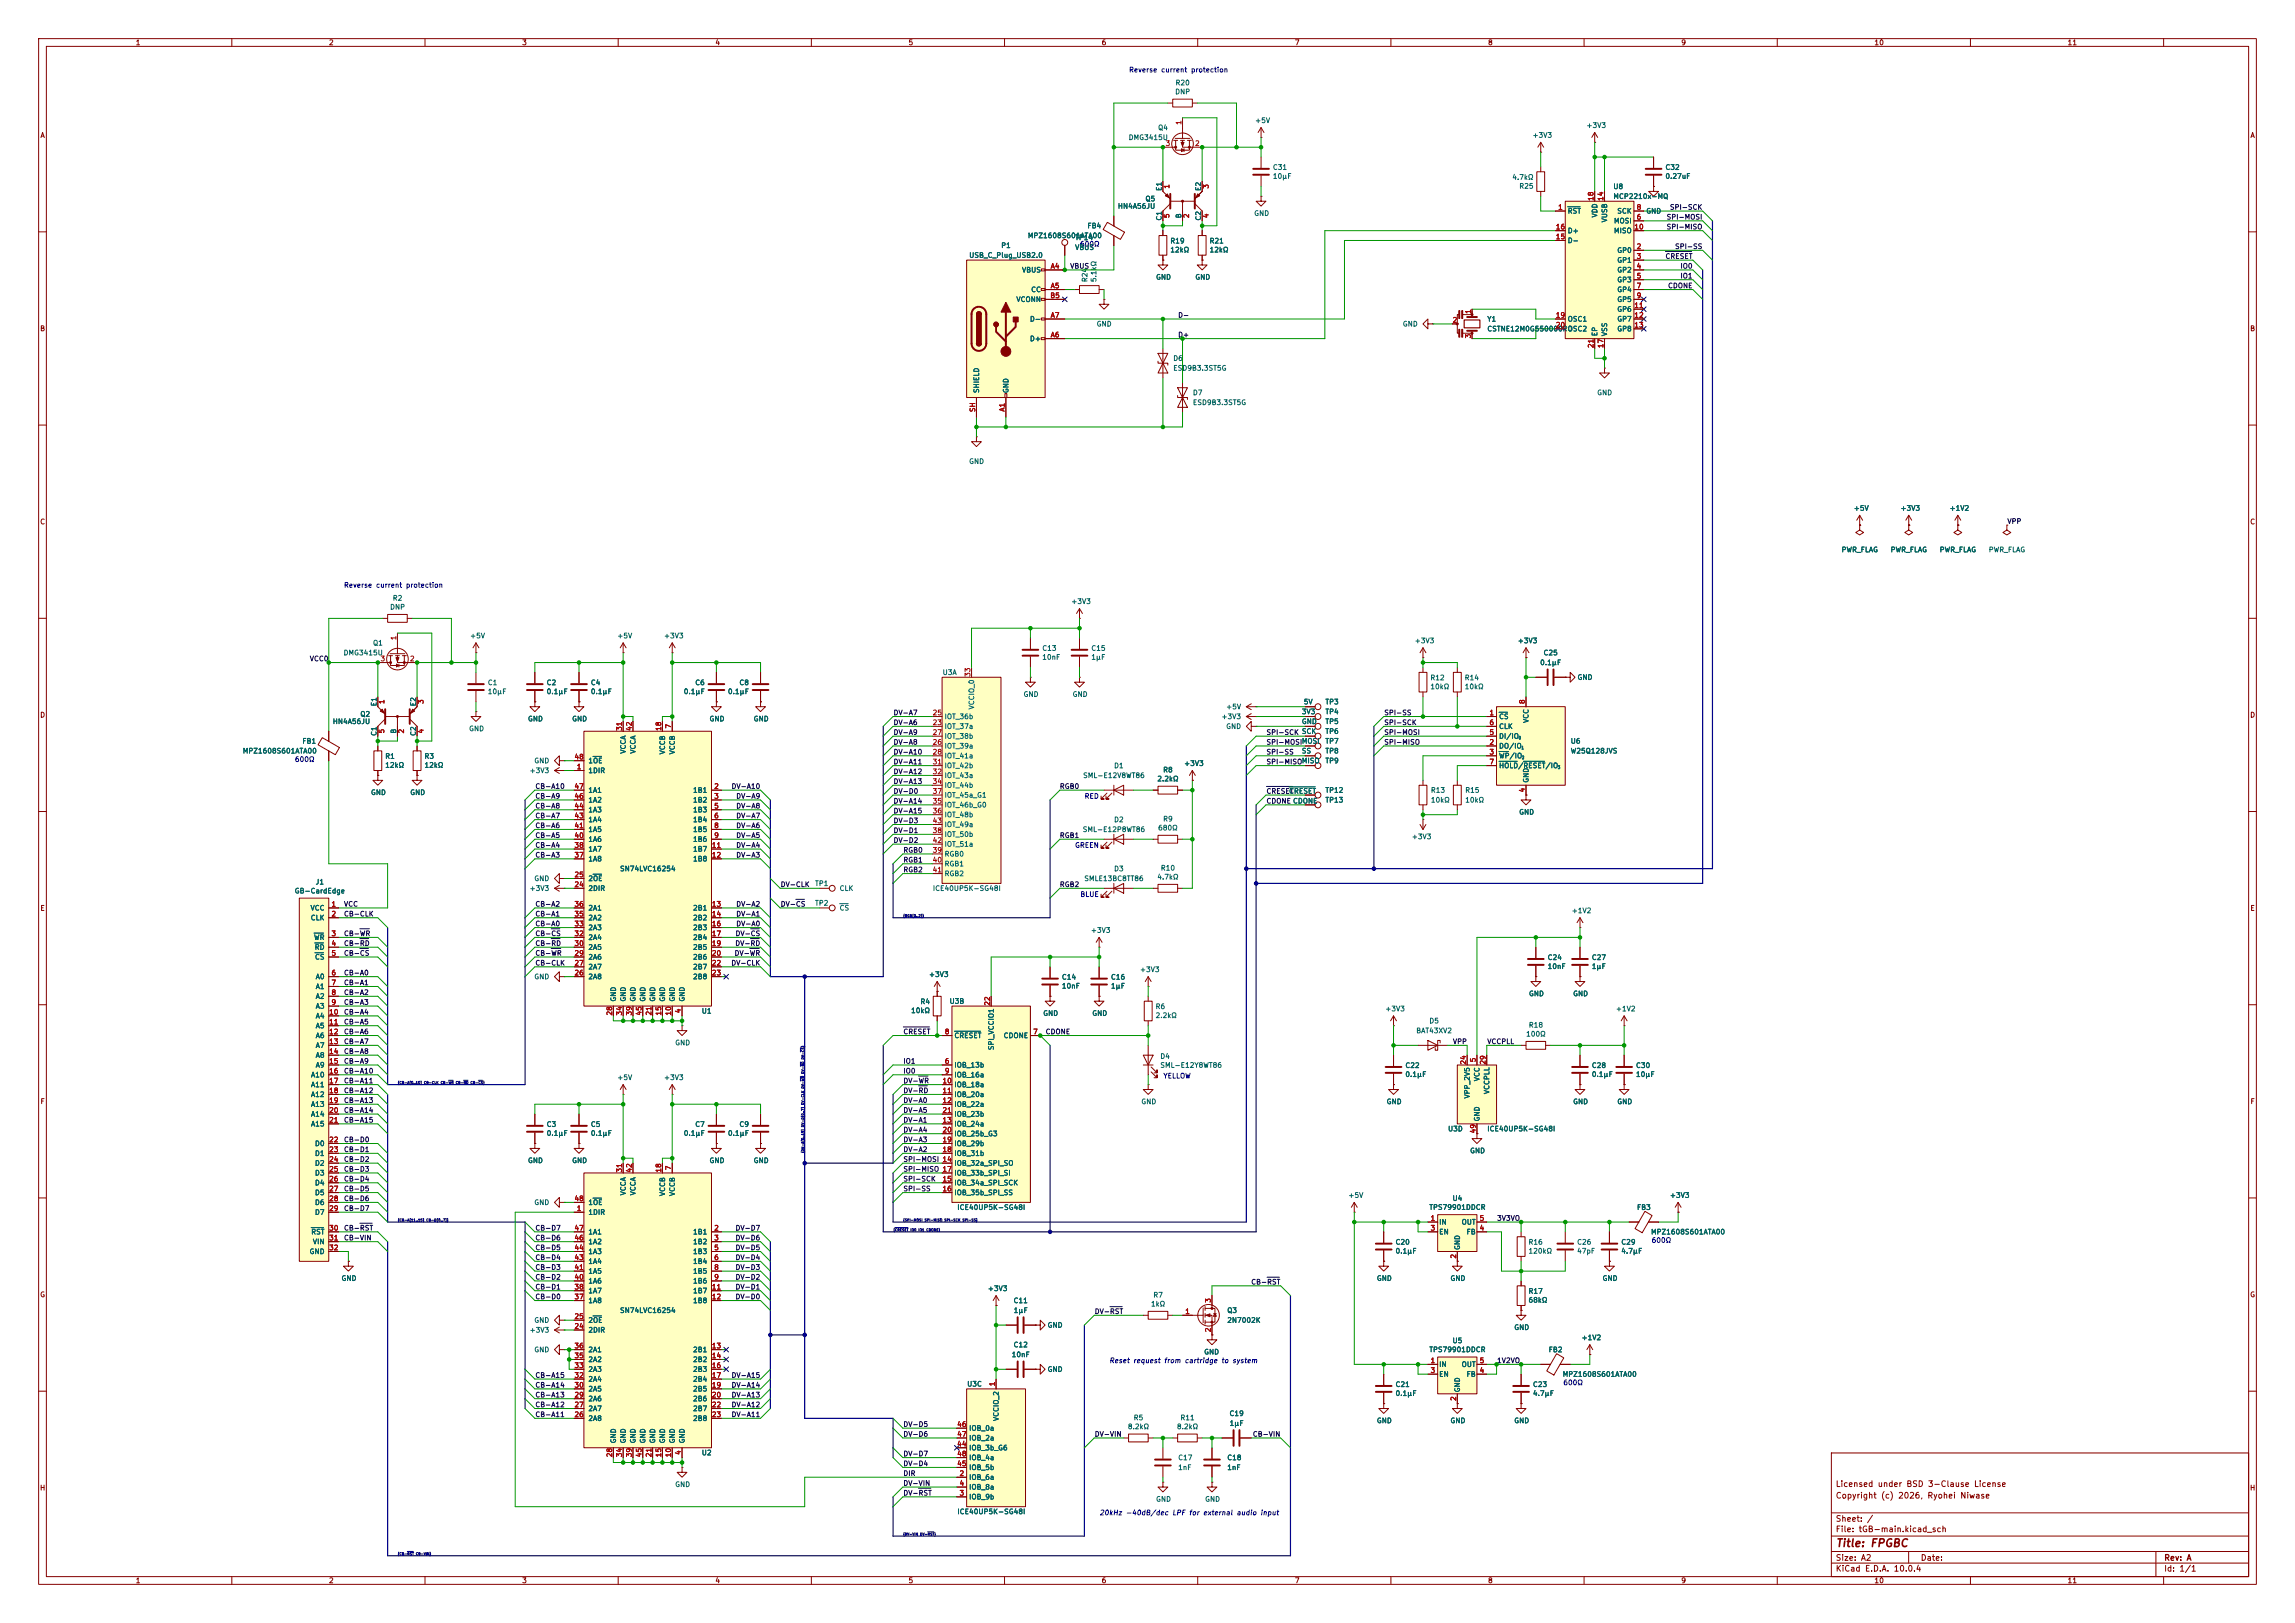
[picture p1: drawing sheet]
<svg xmlns="http://www.w3.org/2000/svg" width="594mm" height="420mm" viewBox="0 0 594 420" stroke-linecap="round" stroke-linejoin="round" font-family="sans-serif">
<defs><g id="words">
<text font-size="2" fill="#840000" x="475" y="400.8">Title: FPGBC</text>
<g font-size="1.5" fill="#840000">
<text x="475" y="388.1">Copyright (c) 2026, Ryohei Niwase</text>
<text x="475" y="385.1">Licensed under BSD 3-Clause License</text>
<text x="475" y="394.1">Sheet: /</text>
<text x="475" y="396.8">File: tGB-main.kicad_sch</text>
<text x="475" y="407">KiCad E.D.A. 10.0.4</text>
<text x="475" y="404.2">Size: A2</text>
<text x="497" y="404.2">Date:</text>
<text x="560" y="404.2">Rev: A</text>
<text x="560" y="407">Id: 1/1</text>
</g>
<g font-size="1.3" fill="#840000">
<text x="35" y="12">1</text>
<text x="85" y="12">2</text>
<text x="135" y="12">3</text>
<text x="185" y="12">4</text>
<text x="235" y="12">5</text>
<text x="285" y="12">6</text>
<text x="335" y="12">7</text>
<text x="385" y="12">8</text>
<text x="435" y="12">9</text>
<text x="485" y="12">10</text>
<text x="535" y="12">11</text>
<text x="10.3" y="36">A</text>
<text x="582.3" y="36">A</text>
<text x="10.3" y="86">B</text>
<text x="582.3" y="86">B</text>
<text x="10.3" y="136">C</text>
<text x="582.3" y="136">C</text>
<text x="10.3" y="186">D</text>
<text x="582.3" y="186">D</text>
<text x="10.3" y="236">E</text>
<text x="582.3" y="236">E</text>
<text x="10.3" y="286">F</text>
<text x="582.3" y="286">F</text>
<text x="10.3" y="336">G</text>
<text x="582.3" y="336">G</text>
<text x="10.2" y="386">H</text>
<text x="582.2" y="386">H</text>
<text x="35" y="410">1</text>
<text x="85" y="410">2</text>
<text x="135" y="410">3</text>
<text x="185" y="410">4</text>
<text x="235" y="410">5</text>
<text x="285" y="410">6</text>
<text x="335" y="410">7</text>
<text x="385" y="410">8</text>
<text x="435" y="410">9</text>
<text x="485" y="410">10</text>
<text x="535" y="410">11</text>
</g>
<g font-size="1.3" fill="#0000c2">
<text x="292.1" y="19">Reverse current protection</text>
<text x="279.4" y="64.1">600Ω</text>
<text x="88.9" y="152.4">Reverse current protection</text>
<text x="76.2" y="197.5">600Ω</text>
<text x="280.6" y="207">RED</text>
<text x="278.1" y="219.7">GREEN</text>
<text x="279.5" y="232.4">BLUE</text>
<text x="301" y="279.4">YELLOW</text>
<text x="427.4" y="321.9">600Ω</text>
<text x="287" y="353">Reset request from cartridge to system</text>
<text x="404.5" y="358.8">600Ω</text>
<text x="284.5" y="392.4">20kHz -40dB/dec LPF for external audio input</text>
</g>
<g font-size="1.3" fill="#006464">
<text x="304.1" y="22.4">R20</text>
<text x="304" y="24.7">DNP</text>
<text x="299.6" y="34">Q4</text>
<text x="324.7" y="32.1">+5V</text>
<text x="396.5" y="35.9">+3V3</text>
<text x="410.5" y="33.4">+3V3</text>
<text x="292" y="36.5">DMG3415U</text>
<text x="329.3" y="46.6">10μF</text>
<text x="329.3" y="44.3">C31</text>
<text x="391.3" y="46.8">4.7kΩ</text>
<text x="430.9" y="46.6">0.27uF</text>
<text x="430.9" y="44.3">C32</text>
<text x="296.3" y="52.4">Q5</text>
<text x="301" y="49.5" transform="rotate(-90 301 49.5)">E1</text>
<text x="311.1" y="49.5" transform="rotate(-90 311.1 49.5)">E2</text>
<text x="393.1" y="49.1">R25</text>
<text x="417.4" y="49.2">U8</text>
<text x="417.4" y="51.8">MCP2210x-MQ</text>
<text x="281.3" y="59.4">FB4</text>
<text x="289.2" y="54.3">HN4A56JU</text>
<text x="301" y="57.2" transform="rotate(-90 301 57.2)">C1</text>
<text x="306" y="56.6" transform="rotate(-90 306 56.6)">B</text>
<text x="311.1" y="57.2" transform="rotate(-90 311.1 57.2)">C2</text>
<text x="324.5" y="56.2">GND</text>
<text x="405.6" y="55.6">RST</text>
<text x="413.7" y="56.4" transform="rotate(-90 413.7 56.4)">VDD</text>
<text x="416.3" y="57.7" transform="rotate(-90 416.3 57.7)">VUSB</text>
<text x="417.6" y="58.1">MOSI</text>
<text x="418.4" y="55.6">SCK</text>
<text x="426" y="55.6">GND</text>
<text x="259" y="64.5">P1</text>
<text x="265.9" y="61.9">MPZ1608S601ATA00</text>
<text x="278.1" y="62.4">TP14</text>
<text x="278.1" y="65">VBUS</text>
<text x="302.8" y="65.6">12kΩ</text>
<text x="302.8" y="63.3">R19</text>
<text x="312.9" y="65.6">12kΩ</text>
<text x="312.9" y="63.3">R21</text>
<text x="405.6" y="63.2">D-</text>
<text x="405.6" y="60.7">D+</text>
<text x="417.6" y="60.7">MISO</text>
<text x="418.4" y="65.7">GP0</text>
<text x="250.7" y="67">USB_C_Plug_USB2.0</text>
<text x="264.4" y="70.8">VBUS</text>
<text x="418.4" y="68.3">GP1</text>
<text x="418.4" y="70.8">GP2</text>
<text x="266.8" y="75.9">CC</text>
<text x="281.7" y="73.1" transform="rotate(-90 281.7 73.1)">R24</text>
<text x="284.1" y="73.1" transform="rotate(-90 284.1 73.1)">5.1kΩ</text>
<text x="299.1" y="72.7">GND</text>
<text x="309.2" y="72.7">GND</text>
<text x="418.4" y="73.4">GP3</text>
<text x="418.4" y="75.9">GP4</text>
<text x="262.9" y="78.4">VCONN</text>
<text x="266.4" y="83.5">D-</text>
<text x="384.8" y="83.5">Y1</text>
<text x="405.6" y="83.5">OSC1</text>
<text x="418.4" y="78.4">GP5</text>
<text x="418.4" y="81">GP6</text>
<text x="418.4" y="83.5">GP7</text>
<text x="266.4" y="88.6">D+</text>
<text x="283.7" y="84.8">GND</text>
<text x="362.9" y="84.8">GND</text>
<text x="384.8" y="86.1">CSTNE12M0G550000R0</text>
<text x="405.6" y="86.1">OSC2</text>
<text x="413.7" y="87.1" transform="rotate(-90 413.7 87.1)">EP</text>
<text x="416.3" y="87.1" transform="rotate(-90 416.3 87.1)">VSS</text>
<text x="418.4" y="86.1">GP8</text>
<text x="303.5" y="93.7">D6</text>
<text x="253.7" y="101.9" transform="rotate(-90 253.7 101.9)">SHIELD</text>
<text x="261.3" y="101.9" transform="rotate(-90 261.3 101.9)">GND</text>
<text x="303.5" y="96.2">ESD9B3.3ST5G</text>
<text x="308.6" y="102.6">D7</text>
<text x="308.6" y="105.1">ESD9B3.3ST5G</text>
<text x="413.3" y="102.6">GND</text>
<text x="250.7" y="120.4">GND</text>
<text x="479.7" y="132.5">+5V</text>
<text x="491.8" y="132.5">+3V3</text>
<text x="504.5" y="132.5">+1V2</text>
<text x="476.5" y="143.2">PWR_FLAG</text>
<text x="489.2" y="143.2">PWR_FLAG</text>
<text x="501.9" y="143.2">PWR_FLAG</text>
<text x="514.6" y="143.2">PWR_FLAG</text>
<text x="101.5" y="155.7">R2</text>
<text x="100.8" y="158">DNP</text>
<text x="277.1" y="156.6">+3V3</text>
<text x="96.4" y="167.3">Q1</text>
<text x="121.5" y="165.5">+5V</text>
<text x="159.6" y="165.5">+5V</text>
<text x="171.7" y="165.5">+3V3</text>
<text x="366" y="166.8">+3V3</text>
<text x="392.7" y="166.8">+3V3</text>
<text x="88.8" y="169.9">DMG3415U</text>
<text x="269.6" y="168.7">C13</text>
<text x="269.6" y="171">10nF</text>
<text x="282.3" y="168.7">C15</text>
<text x="282.3" y="171">1μF</text>
<text x="398.5" y="172.4">0.1μF</text>
<text x="399.4" y="169.9">C25</text>
<text x="126.1" y="177.6">C1</text>
<text x="126.1" y="179.9">10μF</text>
<text x="141.4" y="177.6">C2</text>
<text x="141.4" y="179.9">0.1μF</text>
<text x="152.8" y="177.6">C4</text>
<text x="152.8" y="179.9">0.1μF</text>
<text x="176.8" y="179.9">0.1μF</text>
<text x="179.8" y="177.6">C6</text>
<text x="188.3" y="179.9">0.1μF</text>
<text x="191.2" y="177.6">C8</text>
<text x="243.8" y="175">U3A</text>
<text x="370.1" y="178.6">10kΩ</text>
<text x="370.1" y="176.3">R12</text>
<text x="379" y="178.6">10kΩ</text>
<text x="379" y="176.3">R14</text>
<text x="408.2" y="176.2">GND</text>
<text x="93.1" y="185.8">Q2</text>
<text x="97.8" y="182.9" transform="rotate(-90 97.8 182.9)">E1</text>
<text x="107.9" y="182.9" transform="rotate(-90 107.9 182.9)">E2</text>
<text x="252.4" y="183.7" transform="rotate(-90 252.4 183.7)">VCCIO_0</text>
<text x="264.8" y="180.6">GND</text>
<text x="277.5" y="180.6">GND</text>
<text x="317.2" y="183.9">+5V</text>
<text x="336.8" y="185.1">3V3</text>
<text x="337.3" y="182.6">5V</text>
<text x="342.9" y="182.6">TP3</text>
<text x="342.9" y="185.1">TP4</text>
<text x="86" y="187.7">HN4A56JU</text>
<text x="97.8" y="190.6" transform="rotate(-90 97.8 190.6)">C1</text>
<text x="102.8" y="190" transform="rotate(-90 102.8 190)">B</text>
<text x="107.9" y="190.6" transform="rotate(-90 107.9 190.6)">C2</text>
<text x="121.3" y="189.5">GND</text>
<text x="136.5" y="187">GND</text>
<text x="148" y="187">GND</text>
<text x="183.5" y="187">GND</text>
<text x="194.9" y="187">GND</text>
<text x="244.3" y="188.9">IOT_37a</text>
<text x="244.3" y="186.4">IOT_36b</text>
<text x="244.3" y="191.5">IOT_38b</text>
<text x="316" y="186.4">+3V3</text>
<text x="317.2" y="188.9">GND</text>
<text x="336.8" y="187.7">GND</text>
<text x="336.8" y="190.2">SCK</text>
<text x="342.9" y="187.7">TP5</text>
<text x="342.9" y="190.2">TP6</text>
<text x="387.9" y="186.4">CS</text>
<text x="387.9" y="191.5">DI/IO</text>
<text x="387.9" y="188.9">CLK</text>
<text x="395.9" y="187.2" transform="rotate(-90 395.9 187.2)">VCC</text>
<text x="62.7" y="195.3">MPZ1608S601ATA00</text>
<text x="78.1" y="192.7">FB1</text>
<text x="99.6" y="196.7">R1</text>
<text x="109.7" y="196.7">R3</text>
<text x="138.2" y="197.8">GND</text>
<text x="152.1" y="197.8">1OE</text>
<text x="162.3" y="195.2" transform="rotate(-90 162.3 195.2)">VCCA</text>
<text x="164.8" y="195.2" transform="rotate(-90 164.8 195.2)">VCCA</text>
<text x="172.4" y="195.3" transform="rotate(-90 172.4 195.3)">VCCB</text>
<text x="175" y="195.3" transform="rotate(-90 175 195.3)">VCCB</text>
<text x="244.3" y="194">IOT_39a</text>
<text x="244.3" y="196.6">IOT_41a</text>
<text x="336.8" y="195.3">SS</text>
<text x="336.8" y="197.8">MISO</text>
<text x="336.8" y="192.7">MOSI</text>
<text x="342.9" y="197.8">TP9</text>
<text x="342.9" y="195.3">TP8</text>
<text x="342.9" y="192.7">TP7</text>
<text x="387.9" y="194">DO/IO</text>
<text x="387.9" y="196.6">WP/IO</text>
<text x="406.4" y="195.3">W25Q128JVS</text>
<text x="406.4" y="192.7">U6</text>
<text x="99.6" y="199">12kΩ</text>
<text x="109.7" y="199">12kΩ</text>
<text x="136.9" y="200.4">+3V3</text>
<text x="152.1" y="200.4">1DIR</text>
<text x="244.3" y="199.1">IOT_42b</text>
<text x="244.3" y="201.6">IOT_43a</text>
<text x="280.2" y="201.6">SML-E12V8WT86</text>
<text x="288.2" y="199.1">D1</text>
<text x="299.4" y="202.5">2.2kΩ</text>
<text x="300.9" y="200.2">R8</text>
<text x="306.3" y="198.5">+3V3</text>
<text x="387.9" y="199.1">HOLD/RESET/IO</text>
<text x="395.9" y="202.7" transform="rotate(-90 395.9 202.7)">GND</text>
<text x="95.9" y="206">GND</text>
<text x="106" y="206">GND</text>
<text x="152.1" y="208">1A2</text>
<text x="152.1" y="205.4">1A1</text>
<text x="179.2" y="205.4">1B1</text>
<text x="179.2" y="208">1B2</text>
<text x="244.3" y="204.2">IOT_44b</text>
<text x="244.3" y="209.3">IOT_46b_G0</text>
<text x="244.3" y="206.7">IOT_45a_G1</text>
<text x="333.5" y="205.7">CRESET</text>
<text x="334.5" y="208.2">CDONE</text>
<text x="342.9" y="205.4">TP12</text>
<text x="342.9" y="208">TP13</text>
<text x="370.2" y="208">10kΩ</text>
<text x="370.2" y="205.4">R13</text>
<text x="379.1" y="208">10kΩ</text>
<text x="379.1" y="205.4">R15</text>
<text x="152.1" y="215.6">1A5</text>
<text x="152.1" y="213.1">1A4</text>
<text x="152.1" y="210.5">1A3</text>
<text x="179.2" y="210.5">1B3</text>
<text x="179.2" y="213.1">1B4</text>
<text x="179.2" y="215.6">1B5</text>
<text x="244.3" y="211.8">IOT_48b</text>
<text x="244.3" y="214.3">IOT_49a</text>
<text x="280.1" y="215.6">SML-E12P8WT86</text>
<text x="288.2" y="213.1">D2</text>
<text x="299.6" y="215.2">680Ω</text>
<text x="300.9" y="212.9">R9</text>
<text x="393.1" y="211.1">GND</text>
<text x="152.1" y="220.7">1A7</text>
<text x="152.1" y="218.1">1A6</text>
<text x="179.2" y="218.1">1B6</text>
<text x="179.2" y="220.7">1B7</text>
<text x="244.3" y="216.9">IOT_50b</text>
<text x="244.3" y="222">RGB0</text>
<text x="244.3" y="219.4">IOT_51a</text>
<text x="365.3" y="217.5">+3V3</text>
<text x="152.1" y="223.2">1A8</text>
<text x="160.3" y="225.8">SN74LVC16254</text>
<text x="179.2" y="223.2">1B8</text>
<text x="244.3" y="224.5">RGB1</text>
<text x="244.3" y="227">RGB2</text>
<text x="288.2" y="225.8">D3</text>
<text x="299.4" y="227.9">4.7kΩ</text>
<text x="300.3" y="225.6">R10</text>
<text x="76.2" y="231.5">GB-CardEdge</text>
<text x="81.6" y="229.2">J1</text>
<text x="136.9" y="230.8">+3V3</text>
<text x="138.2" y="228.3">GND</text>
<text x="152.1" y="230.8">2DIR</text>
<text x="152.1" y="228.3">2OE</text>
<text x="210.8" y="229.6">TP1</text>
<text x="217.2" y="230.8">CLK</text>
<text x="241.3" y="230.8">ICE40UP5K-SG48I</text>
<text x="280.5" y="228.3">SMLE13BC8TT86</text>
<text x="80.2" y="235.9">VCC</text>
<text x="80.3" y="238.5">CLK</text>
<text x="152.1" y="238.5">2A2</text>
<text x="152.1" y="235.9">2A1</text>
<text x="179.2" y="235.9">2B1</text>
<text x="179.2" y="238.5">2B2</text>
<text x="210.8" y="234.7">TP2</text>
<text x="217.2" y="235.9">CS</text>
<text x="406.7" y="236.6">+1V2</text>
<text x="81.1" y="243.5">WR</text>
<text x="152.1" y="243.5">2A4</text>
<text x="152.1" y="241">2A3</text>
<text x="179.2" y="241">2B3</text>
<text x="179.2" y="243.5">2B4</text>
<text x="282.2" y="241.7">+3V3</text>
<text x="81.3" y="246.1">RD</text>
<text x="81.4" y="248.6">CS</text>
<text x="152.1" y="251.2">2A7</text>
<text x="152.1" y="248.6">2A6</text>
<text x="152.1" y="246.1">2A5</text>
<text x="179.2" y="246.1">2B5</text>
<text x="179.2" y="248.6">2B6</text>
<text x="179.2" y="251.2">2B7</text>
<text x="294.9" y="251.8">+3V3</text>
<text x="400.4" y="248.7">C24</text>
<text x="400.4" y="251">10nF</text>
<text x="411.9" y="248.7">C27</text>
<text x="411.9" y="251">1μF</text>
<text x="81.6" y="253.7">A0</text>
<text x="81.6" y="256.2">A1</text>
<text x="138.2" y="253.7">GND</text>
<text x="152.1" y="253.7">2A8</text>
<text x="179.2" y="253.7">2B8</text>
<text x="240.3" y="253.1">+3V3</text>
<text x="274.7" y="253.8">C14</text>
<text x="274.7" y="256.1">10nF</text>
<text x="287.4" y="253.8">C16</text>
<text x="287.4" y="256.1">1μF</text>
<text x="81.6" y="258.8">A2</text>
<text x="81.6" y="261.3">A3</text>
<text x="81.6" y="263.9">A4</text>
<text x="159.7" y="259.3" transform="rotate(-90 159.7 259.3)">GND</text>
<text x="162.3" y="259.3" transform="rotate(-90 162.3 259.3)">GND</text>
<text x="164.8" y="259.3" transform="rotate(-90 164.8 259.3)">GND</text>
<text x="167.3" y="259.3" transform="rotate(-90 167.3 259.3)">GND</text>
<text x="169.9" y="259.3" transform="rotate(-90 169.9 259.3)">GND</text>
<text x="172.4" y="259.3" transform="rotate(-90 172.4 259.3)">GND</text>
<text x="175" y="259.3" transform="rotate(-90 175 259.3)">GND</text>
<text x="177.5" y="259.3" transform="rotate(-90 177.5 259.3)">GND</text>
<text x="181.5" y="262.6">U1</text>
<text x="235.7" y="262.5">10kΩ</text>
<text x="238.1" y="260.2">R4</text>
<text x="245.6" y="260.1">U3B</text>
<text x="269.9" y="263.2">GND</text>
<text x="282.6" y="263.2">GND</text>
<text x="299" y="261.4">R6</text>
<text x="299" y="263.7">2.2kΩ</text>
<text x="358.4" y="262">+3V3</text>
<text x="395.6" y="258.1">GND</text>
<text x="407" y="258.1">GND</text>
<text x="418.1" y="262">+1V2</text>
<text x="81.6" y="266.4">A5</text>
<text x="81.6" y="268.9">A6</text>
<text x="246.9" y="268.9">CRESET</text>
<text x="259.6" y="268.9">CDONE</text>
<text x="366.4" y="267.7">BAT43XV2</text>
<text x="369.8" y="265.1">D5</text>
<text x="394.9" y="268.5">100Ω</text>
<text x="395.6" y="266.2">R18</text>
<text x="81.6" y="271.5">A7</text>
<text x="81.6" y="274">A8</text>
<text x="174.6" y="270.8">GND</text>
<text x="257.5" y="271.9" transform="rotate(-90 257.5 271.9)">SPI_VCCIO1</text>
<text x="300.2" y="274.3">D4</text>
<text x="80.4" y="279.1">A10</text>
<text x="80.4" y="281.6">A11</text>
<text x="81.6" y="276.6">A9</text>
<text x="159.6" y="279.8">+5V</text>
<text x="171.7" y="279.8">+3V3</text>
<text x="246.9" y="276.6">IOB_13b</text>
<text x="246.9" y="279.1">IOB_16a</text>
<text x="246.9" y="281.6">IOB_18a</text>
<text x="300.2" y="276.6">SML-E12Y8WT86</text>
<text x="363.6" y="279">0.1μF</text>
<text x="363.6" y="276.7">C22</text>
<text x="383.2" y="279.9" transform="rotate(-90 383.2 279.9)">VCC</text>
<text x="411.9" y="279">0.1μF</text>
<text x="411.9" y="276.7">C28</text>
<text x="423.3" y="279">10μF</text>
<text x="423.3" y="276.7">C30</text>
<text x="80.4" y="284.2">A12</text>
<text x="80.4" y="286.7">A13</text>
<text x="246.9" y="284.2">IOB_20a</text>
<text x="246.9" y="286.7">IOB_22a</text>
<text x="295.3" y="286">GND</text>
<text x="358.8" y="286">GND</text>
<text x="380.7" y="284.4" transform="rotate(-90 380.7 284.4)">VPP_2V5</text>
<text x="385.8" y="283.3" transform="rotate(-90 385.8 283.3)">VCCPLL</text>
<text x="407" y="286">GND</text>
<text x="418.5" y="286">GND</text>
<text x="80.4" y="289.3">A14</text>
<text x="80.4" y="291.8">A15</text>
<text x="141.4" y="291.9">C3</text>
<text x="152.8" y="291.9">C5</text>
<text x="179.8" y="291.9">C7</text>
<text x="191.2" y="291.9">C9</text>
<text x="246.9" y="291.8">IOB_24a</text>
<text x="246.9" y="289.3">IOB_23b</text>
<text x="374.7" y="293.1">U3D</text>
<text x="383.2" y="290.3" transform="rotate(-90 383.2 290.3)">GND</text>
<text x="384.8" y="293.1">ICE40UP5K-SG48I</text>
<text x="81.4" y="296.9">D0</text>
<text x="81.4" y="299.4">D1</text>
<text x="141.4" y="294.2">0.1μF</text>
<text x="152.8" y="294.2">0.1μF</text>
<text x="176.8" y="294.2">0.1μF</text>
<text x="188.3" y="294.2">0.1μF</text>
<text x="246.9" y="299.4">IOB_31b</text>
<text x="246.9" y="296.9">IOB_29b</text>
<text x="246.9" y="294.3">IOB_25b_G3</text>
<text x="380.4" y="298.7">GND</text>
<text x="81.4" y="302">D2</text>
<text x="81.4" y="304.5">D3</text>
<text x="136.5" y="301.3">GND</text>
<text x="148" y="301.3">GND</text>
<text x="183.5" y="301.3">GND</text>
<text x="194.9" y="301.3">GND</text>
<text x="246.9" y="302">IOB_32a_SPI_SO</text>
<text x="246.9" y="304.5">IOB_33b_SPI_SI</text>
<text x="81.4" y="307">D4</text>
<text x="81.4" y="309.6">D5</text>
<text x="162.3" y="309.5" transform="rotate(-90 162.3 309.5)">VCCA</text>
<text x="164.8" y="309.5" transform="rotate(-90 164.8 309.5)">VCCA</text>
<text x="172.4" y="309.6" transform="rotate(-90 172.4 309.6)">VCCB</text>
<text x="175" y="309.6" transform="rotate(-90 175 309.6)">VCCB</text>
<text x="246.9" y="307">IOB_34a_SPI_SCK</text>
<text x="246.9" y="309.6">IOB_35b_SPI_SS</text>
<text x="348.9" y="310.3">+5V</text>
<text x="375.8" y="311.1">U4</text>
<text x="432.1" y="310.3">+3V3</text>
<text x="81.4" y="312.1">D6</text>
<text x="81.4" y="314.7">D7</text>
<text x="138.2" y="312.1">GND</text>
<text x="152.1" y="314.7">1DIR</text>
<text x="152.1" y="312.1">1OE</text>
<text x="247.6" y="313.4">ICE40UP5K-SG48I</text>
<text x="369.8" y="313.4">TPS79901DDCR</text>
<text x="372.4" y="317.2">IN</text>
<text x="378.2" y="317.2">OUT</text>
<text x="423.6" y="313.4">FB3</text>
<text x="80.4" y="319.7">RST</text>
<text x="80.8" y="322.3">VIN</text>
<text x="152.1" y="322.3">1A2</text>
<text x="152.1" y="319.7">1A1</text>
<text x="179.2" y="319.7">1B1</text>
<text x="179.2" y="322.3">1B2</text>
<text x="361.1" y="322.4">C20</text>
<text x="372.4" y="319.7">EN</text>
<text x="378.2" y="323.6" transform="rotate(-90 378.2 323.6)">GND</text>
<text x="379.5" y="319.7">FB</text>
<text x="395.5" y="322.4">R16</text>
<text x="408.1" y="322.4">C26</text>
<text x="419.5" y="322.4">C29</text>
<text x="427.2" y="319.7">MPZ1608S601ATA00</text>
<text x="80" y="324.8">GND</text>
<text x="152.1" y="329.9">1A5</text>
<text x="152.1" y="327.4">1A4</text>
<text x="152.1" y="324.8">1A3</text>
<text x="179.2" y="324.8">1B3</text>
<text x="179.2" y="327.4">1B4</text>
<text x="179.2" y="329.9">1B5</text>
<text x="361.1" y="324.7">0.1μF</text>
<text x="395.5" y="324.7">120kΩ</text>
<text x="408.1" y="324.7">47pF</text>
<text x="419.5" y="324.7">4.7μF</text>
<text x="88.3" y="331.8">GND</text>
<text x="152.1" y="335">1A7</text>
<text x="152.1" y="332.4">1A6</text>
<text x="179.2" y="332.4">1B6</text>
<text x="179.2" y="335">1B7</text>
<text x="255.5" y="334.4">+3V3</text>
<text x="356.2" y="331.8">GND</text>
<text x="375.3" y="331.8">GND</text>
<text x="395.5" y="335.1">R17</text>
<text x="414.7" y="331.8">GND</text>
<text x="152.1" y="337.5">1A8</text>
<text x="160.3" y="340.1">SN74LVC16254</text>
<text x="179.2" y="337.5">1B8</text>
<text x="262.2" y="337.5">C11</text>
<text x="262.2" y="340.1">1μF</text>
<text x="297.8" y="338.4">1kΩ</text>
<text x="298.4" y="336.1">R7</text>
<text x="317.5" y="340.1">Q3</text>
<text x="395.5" y="337.4">68kΩ</text>
<text x="136.9" y="345.1">+3V3</text>
<text x="138.2" y="342.6">GND</text>
<text x="152.1" y="345.1">2DIR</text>
<text x="152.1" y="342.6">2OE</text>
<text x="271" y="343.9">GND</text>
<text x="317.5" y="342.6">2N7002K</text>
<text x="375.8" y="347.9">U5</text>
<text x="391.8" y="344.5">GND</text>
<text x="409.2" y="347.1">+1V2</text>
<text x="138.2" y="350.2">GND</text>
<text x="152.1" y="352.8">2A2</text>
<text x="152.1" y="350.2">2A1</text>
<text x="179.2" y="350.2">2B1</text>
<text x="179.2" y="352.8">2B2</text>
<text x="261.7" y="351.5">10nF</text>
<text x="262.2" y="349">C12</text>
<text x="311.5" y="350.8">GND</text>
<text x="369.8" y="350.2">TPS79901DDCR</text>
<text x="400.7" y="350.2">FB2</text>
<text x="152.1" y="357.8">2A4</text>
<text x="152.1" y="355.3">2A3</text>
<text x="179.2" y="355.3">2B3</text>
<text x="179.2" y="357.8">2B4</text>
<text x="250.2" y="359.1">U3C</text>
<text x="271" y="355.3">GND</text>
<text x="361.1" y="359.2">C21</text>
<text x="372.4" y="354">IN</text>
<text x="372.4" y="356.6">EN</text>
<text x="378.2" y="354">OUT</text>
<text x="379.5" y="356.6">FB</text>
<text x="396.6" y="359.2">C23</text>
<text x="404.3" y="356.6">MPZ1608S601ATA00</text>
<text x="152.1" y="365.5">2A7</text>
<text x="152.1" y="362.9">2A6</text>
<text x="152.1" y="360.4">2A5</text>
<text x="179.2" y="360.4">2B5</text>
<text x="179.2" y="362.9">2B6</text>
<text x="179.2" y="365.5">2B7</text>
<text x="361.1" y="361.5">0.1μF</text>
<text x="378.2" y="360.4" transform="rotate(-90 378.2 360.4)">GND</text>
<text x="396.6" y="361.5">4.7μF</text>
<text x="152.1" y="368">2A8</text>
<text x="179.2" y="368">2B8</text>
<text x="250.7" y="370.5">IOB_0a</text>
<text x="258.8" y="367.9" transform="rotate(-90 258.8 367.9)">VCCIO_2</text>
<text x="291.8" y="370.1">8.2kΩ</text>
<text x="293.3" y="367.8">R5</text>
<text x="304.5" y="370.1">8.2kΩ</text>
<text x="305.4" y="367.8">R11</text>
<text x="318.1" y="366.7">C19</text>
<text x="318.1" y="369.3">1μF</text>
<text x="356.2" y="368.6">GND</text>
<text x="375.3" y="368.6">GND</text>
<text x="391.8" y="368.6">GND</text>
<text x="159.7" y="373.6" transform="rotate(-90 159.7 373.6)">GND</text>
<text x="162.3" y="373.6" transform="rotate(-90 162.3 373.6)">GND</text>
<text x="164.8" y="373.6" transform="rotate(-90 164.8 373.6)">GND</text>
<text x="167.3" y="373.6" transform="rotate(-90 167.3 373.6)">GND</text>
<text x="169.9" y="373.6" transform="rotate(-90 169.9 373.6)">GND</text>
<text x="172.4" y="373.6" transform="rotate(-90 172.4 373.6)">GND</text>
<text x="175" y="373.6" transform="rotate(-90 175 373.6)">GND</text>
<text x="177.5" y="373.6" transform="rotate(-90 177.5 373.6)">GND</text>
<text x="181.5" y="376.9">U2</text>
<text x="250.7" y="375.6">IOB_3b_G6</text>
<text x="250.7" y="373.1">IOB_2a</text>
<text x="250.7" y="383.2">IOB_6a</text>
<text x="250.7" y="380.7">IOB_5b</text>
<text x="250.7" y="378.2">IOB_4a</text>
<text x="304.8" y="380.7">1nF</text>
<text x="304.8" y="378.2">C17</text>
<text x="317.5" y="380.7">1nF</text>
<text x="317.5" y="378.2">C18</text>
<text x="174.6" y="385.1">GND</text>
<text x="250.7" y="388.3">IOB_9b</text>
<text x="250.7" y="385.8">IOB_8a</text>
<text x="299.1" y="388.9">GND</text>
<text x="311.8" y="388.9">GND</text>
<text x="247.7" y="392.1">ICE40UP5K-SG48I</text>
</g>
<g font-size="1.3" fill="#a90000">
<text x="306" y="32.5" transform="rotate(-90 306 32.5)">1</text>
<text x="301.6" y="38.1">3</text>
<text x="309.2" y="38.1">2</text>
<text x="303" y="49" transform="rotate(-90 303 49)">1</text>
<text x="313.1" y="49" transform="rotate(-90 313.1 49)">3</text>
<text x="412.7" y="52.1" transform="rotate(-90 412.7 52.1)">18</text>
<text x="415.3" y="52.1" transform="rotate(-90 415.3 52.1)">14</text>
<text x="303" y="56.6" transform="rotate(-90 303 56.6)">5</text>
<text x="308" y="56.6" transform="rotate(-90 308 56.6)">2</text>
<text x="313.1" y="56.6" transform="rotate(-90 313.1 56.6)">4</text>
<text x="402.5" y="59.7">16</text>
<text x="403.2" y="54.6">1</text>
<text x="422.9" y="59.7">10</text>
<text x="423.5" y="57.1">6</text>
<text x="423.5" y="54.6">8</text>
<text x="402.5" y="62.2">15</text>
<text x="423.5" y="64.7">2</text>
<text x="271.8" y="69.8">A4</text>
<text x="423.5" y="67.3">3</text>
<text x="423.5" y="69.8">4</text>
<text x="271.7" y="77.4">B5</text>
<text x="271.8" y="74.9">A5</text>
<text x="423.5" y="72.4">5</text>
<text x="423.5" y="74.9">7</text>
<text x="423.5" y="77.4">9</text>
<text x="271.8" y="82.5">A7</text>
<text x="375.8" y="83.8">2</text>
<text x="381" y="81.4" transform="rotate(-90 381 81.4)">1</text>
<text x="402.5" y="82.5">19</text>
<text x="422.9" y="80">11</text>
<text x="422.9" y="82.5">12</text>
<text x="271.8" y="87.6">A6</text>
<text x="381" y="87.7" transform="rotate(-90 381 87.7)">3</text>
<text x="402.5" y="85.1">20</text>
<text x="422.9" y="85.1">13</text>
<text x="412.7" y="90.2" transform="rotate(-90 412.7 90.2)">21</text>
<text x="415.3" y="90.2" transform="rotate(-90 415.3 90.2)">17</text>
<text x="252.7" y="106.8" transform="rotate(-90 252.7 106.8)">SH</text>
<text x="260.3" y="106.7" transform="rotate(-90 260.3 106.7)">A1</text>
<text x="102.8" y="165.8" transform="rotate(-90 102.8 165.8)">1</text>
<text x="98.4" y="171.4">3</text>
<text x="106" y="171.4">2</text>
<text x="251.4" y="175.3" transform="rotate(-90 251.4 175.3)">33</text>
<text x="99.8" y="182.3" transform="rotate(-90 99.8 182.3)">1</text>
<text x="109.9" y="182.3" transform="rotate(-90 109.9 182.3)">3</text>
<text x="241.3" y="185.4">25</text>
<text x="385.4" y="185.4">1</text>
<text x="394.9" y="182.3" transform="rotate(-90 394.9 182.3)">8</text>
<text x="99.8" y="189.9" transform="rotate(-90 99.8 189.9)">5</text>
<text x="104.8" y="189.9" transform="rotate(-90 104.8 189.9)">2</text>
<text x="109.9" y="189.9" transform="rotate(-90 109.9 189.9)">4</text>
<text x="161.3" y="189.3" transform="rotate(-90 161.3 189.3)">31</text>
<text x="163.8" y="189.3" transform="rotate(-90 163.8 189.3)">42</text>
<text x="171.4" y="189.3" transform="rotate(-90 171.4 189.3)">18</text>
<text x="174" y="188.7" transform="rotate(-90 174 188.7)">7</text>
<text x="241.3" y="187.9">23</text>
<text x="241.3" y="190.5">27</text>
<text x="385.4" y="190.5">5</text>
<text x="385.4" y="187.9">6</text>
<text x="148.5" y="196.8">48</text>
<text x="241.3" y="193">26</text>
<text x="241.3" y="195.6">28</text>
<text x="385.4" y="193">2</text>
<text x="385.4" y="195.6">3</text>
<text x="149.2" y="199.4">1</text>
<text x="241.3" y="198.1">31</text>
<text x="241.3" y="200.6">32</text>
<text x="241.3" y="203.2">34</text>
<text x="385.4" y="198.1">7</text>
<text x="148.5" y="209.5">44</text>
<text x="148.5" y="207">46</text>
<text x="148.5" y="204.4">47</text>
<text x="184.7" y="204.4">2</text>
<text x="184.7" y="207">3</text>
<text x="184.7" y="209.5">5</text>
<text x="241.3" y="208.3">35</text>
<text x="241.3" y="205.7">37</text>
<text x="394.9" y="205.2" transform="rotate(-90 394.9 205.2)">4</text>
<text x="148.5" y="214.6">41</text>
<text x="148.5" y="212.1">43</text>
<text x="184.7" y="212.1">6</text>
<text x="184.7" y="214.6">8</text>
<text x="241.3" y="210.8">36</text>
<text x="241.3" y="215.9">38</text>
<text x="241.3" y="213.3">43</text>
<text x="148.5" y="219.7">38</text>
<text x="148.5" y="217.1">40</text>
<text x="184.1" y="219.7">11</text>
<text x="184.7" y="217.1">9</text>
<text x="241.3" y="221">39</text>
<text x="241.3" y="218.4">42</text>
<text x="148.5" y="227.3">25</text>
<text x="148.5" y="222.2">37</text>
<text x="184.1" y="222.2">12</text>
<text x="241.3" y="223.5">40</text>
<text x="241.3" y="226">41</text>
<text x="148.5" y="229.8">24</text>
<text x="85.7" y="234.9">1</text>
<text x="85.7" y="237.5">2</text>
<text x="148.5" y="237.5">35</text>
<text x="148.5" y="234.9">36</text>
<text x="184.1" y="234.9">13</text>
<text x="184.1" y="237.5">14</text>
<text x="85.7" y="242.5">3</text>
<text x="85.7" y="245.1">4</text>
<text x="148.5" y="245.1">30</text>
<text x="148.5" y="242.5">32</text>
<text x="148.5" y="240">33</text>
<text x="184.1" y="240">16</text>
<text x="184.1" y="242.5">17</text>
<text x="184.1" y="245.1">19</text>
<text x="85.7" y="247.6">5</text>
<text x="148.5" y="250.2">27</text>
<text x="148.5" y="247.6">29</text>
<text x="184.1" y="247.6">20</text>
<text x="184.1" y="250.2">22</text>
<text x="85.7" y="252.7">6</text>
<text x="85.7" y="255.2">7</text>
<text x="85.7" y="257.8">8</text>
<text x="148.5" y="252.7">26</text>
<text x="184.1" y="252.7">23</text>
<text x="85" y="262.9">10</text>
<text x="85.7" y="260.3">9</text>
<text x="158.7" y="262.9" transform="rotate(-90 158.7 262.9)">28</text>
<text x="161.3" y="262.9" transform="rotate(-90 161.3 262.9)">34</text>
<text x="163.8" y="262.9" transform="rotate(-90 163.8 262.9)">39</text>
<text x="166.3" y="262.9" transform="rotate(-90 166.3 262.9)">45</text>
<text x="168.9" y="262.9" transform="rotate(-90 168.9 262.9)">21</text>
<text x="171.4" y="262.9" transform="rotate(-90 171.4 262.9)">15</text>
<text x="174" y="262.9" transform="rotate(-90 174 262.9)">10</text>
<text x="176.5" y="262.3" transform="rotate(-90 176.5 262.3)">4</text>
<text x="256.5" y="260.4" transform="rotate(-90 256.5 260.4)">22</text>
<text x="85" y="265.4">11</text>
<text x="85" y="267.9">12</text>
<text x="244.4" y="267.9">8</text>
<text x="267.3" y="267.9">7</text>
<text x="85" y="270.5">13</text>
<text x="85" y="273">14</text>
<text x="85" y="275.6">15</text>
<text x="244.4" y="275.6">6</text>
<text x="379.7" y="275.6" transform="rotate(-90 379.7 275.6)">24</text>
<text x="382.2" y="275" transform="rotate(-90 382.2 275)">5</text>
<text x="384.8" y="275.6" transform="rotate(-90 384.8 275.6)">29</text>
<text x="85" y="278.1">16</text>
<text x="85" y="280.6">17</text>
<text x="243.8" y="280.6">10</text>
<text x="244.4" y="278.1">9</text>
<text x="85" y="283.2">18</text>
<text x="85" y="285.7">19</text>
<text x="243.8" y="283.2">11</text>
<text x="243.8" y="285.7">12</text>
<text x="85" y="288.3">20</text>
<text x="85" y="290.8">21</text>
<text x="243.8" y="290.8">13</text>
<text x="243.8" y="293.3">20</text>
<text x="243.8" y="288.3">21</text>
<text x="382.2" y="293.4" transform="rotate(-90 382.2 293.4)">49</text>
<text x="85" y="295.9">22</text>
<text x="85" y="298.4">23</text>
<text x="243.8" y="298.4">18</text>
<text x="243.8" y="295.9">19</text>
<text x="85" y="301">24</text>
<text x="85" y="303.5">25</text>
<text x="161.3" y="303.6" transform="rotate(-90 161.3 303.6)">31</text>
<text x="163.8" y="303.6" transform="rotate(-90 163.8 303.6)">42</text>
<text x="171.4" y="303.6" transform="rotate(-90 171.4 303.6)">18</text>
<text x="174" y="303" transform="rotate(-90 174 303)">7</text>
<text x="243.8" y="301">14</text>
<text x="243.8" y="303.5">17</text>
<text x="85" y="306">26</text>
<text x="85" y="308.6">27</text>
<text x="85" y="311.1">28</text>
<text x="148.5" y="311.1">48</text>
<text x="243.8" y="306">15</text>
<text x="243.8" y="308.6">16</text>
<text x="85" y="313.7">29</text>
<text x="149.2" y="313.7">1</text>
<text x="370.1" y="316.2">1</text>
<text x="382.8" y="316.2">5</text>
<text x="85" y="318.7">30</text>
<text x="85" y="321.3">31</text>
<text x="85" y="323.8">32</text>
<text x="148.5" y="323.8">44</text>
<text x="148.5" y="321.3">46</text>
<text x="148.5" y="318.7">47</text>
<text x="184.7" y="318.7">2</text>
<text x="184.7" y="321.3">3</text>
<text x="184.7" y="323.8">5</text>
<text x="370.1" y="318.7">3</text>
<text x="382.8" y="318.7">4</text>
<text x="148.5" y="328.9">41</text>
<text x="148.5" y="326.4">43</text>
<text x="184.7" y="326.4">6</text>
<text x="184.7" y="328.9">8</text>
<text x="377.2" y="325.8" transform="rotate(-90 377.2 325.8)">2</text>
<text x="148.5" y="334">38</text>
<text x="148.5" y="331.4">40</text>
<text x="184.1" y="334">11</text>
<text x="184.7" y="331.4">9</text>
<text x="148.5" y="341.6">25</text>
<text x="148.5" y="336.5">37</text>
<text x="184.1" y="336.5">12</text>
<text x="306.6" y="340.3">1</text>
<text x="313.7" y="337.3" transform="rotate(-90 313.7 337.3)">3</text>
<text x="148.5" y="344.1">24</text>
<text x="313.7" y="344.9" transform="rotate(-90 313.7 344.9)">2</text>
<text x="148.5" y="351.8">35</text>
<text x="148.5" y="349.2">36</text>
<text x="184.1" y="349.2">13</text>
<text x="184.1" y="351.8">14</text>
<text x="370.1" y="353">1</text>
<text x="382.8" y="353">5</text>
<text x="148.5" y="359.4">30</text>
<text x="148.5" y="356.8">32</text>
<text x="148.5" y="354.3">33</text>
<text x="184.1" y="354.3">16</text>
<text x="184.1" y="356.8">17</text>
<text x="184.1" y="359.4">19</text>
<text x="257.8" y="358.8" transform="rotate(-90 257.8 358.8)">1</text>
<text x="370.1" y="355.6">3</text>
<text x="382.8" y="355.6">4</text>
<text x="148.5" y="364.5">27</text>
<text x="148.5" y="361.9">29</text>
<text x="184.1" y="361.9">20</text>
<text x="184.1" y="364.5">22</text>
<text x="377.2" y="362.7" transform="rotate(-90 377.2 362.7)">2</text>
<text x="148.5" y="367">26</text>
<text x="184.1" y="367">23</text>
<text x="247.6" y="369.5">46</text>
<text x="158.7" y="377.2" transform="rotate(-90 158.7 377.2)">28</text>
<text x="161.3" y="377.2" transform="rotate(-90 161.3 377.2)">34</text>
<text x="163.8" y="377.2" transform="rotate(-90 163.8 377.2)">39</text>
<text x="166.3" y="377.2" transform="rotate(-90 166.3 377.2)">45</text>
<text x="168.9" y="377.2" transform="rotate(-90 168.9 377.2)">21</text>
<text x="171.4" y="377.2" transform="rotate(-90 171.4 377.2)">15</text>
<text x="174" y="377.2" transform="rotate(-90 174 377.2)">10</text>
<text x="176.5" y="376.6" transform="rotate(-90 176.5 376.6)">4</text>
<text x="247.6" y="374.6">44</text>
<text x="247.6" y="372.1">47</text>
<text x="247.6" y="377.2">48</text>
<text x="247.6" y="379.7">45</text>
<text x="248.2" y="382.2">2</text>
<text x="248.2" y="387.3">3</text>
<text x="248.2" y="384.8">4</text>
</g>
<g font-size="1.3" fill="#0f0f0f">
<text x="431.2" y="59.7">SPI-MISO</text>
<text x="431.2" y="57.1">SPI-MOSI</text>
<text x="432.1" y="54.6">SPI-SCK</text>
<text x="433.4" y="64.7">SPI-SS</text>
<text x="276.9" y="69.8">VBUS</text>
<text x="430.9" y="67.3">CRESET</text>
<text x="434.8" y="69.8">IO0</text>
<text x="431.6" y="74.9">CDONE</text>
<text x="434.8" y="72.4">IO1</text>
<text x="304.8" y="82.5">D-</text>
<text x="304.8" y="87.6">D+</text>
<text x="519.4" y="135.9">VPP</text>
<text x="80" y="171.4">VCC0</text>
<text x="231.1" y="185.4">DV-A7</text>
<text x="358.1" y="185.4">SPI-SS</text>
<text x="231.1" y="187.9">DV-A6</text>
<text x="231.1" y="190.5">DV-A9</text>
<text x="327.7" y="190.5">SPI-SCK SCK</text>
<text x="358.1" y="190.5">SPI-MOSI</text>
<text x="358.1" y="187.9">SPI-SCK</text>
<text x="231.1" y="195.5">DV-A10</text>
<text x="231.1" y="193">DV-A8</text>
<text x="327.7" y="193">SPI-MOSIMOSI</text>
<text x="327.7" y="195.5">SPI-SS</text>
<text x="358.1" y="193">SPI-MISO</text>
<text x="231.1" y="198.1">DV-A11</text>
<text x="231.1" y="200.6">DV-A12</text>
<text x="231.1" y="203.2">DV-A13</text>
<text x="327.7" y="198.1">SPI-MISOMISO</text>
<text x="138.4" y="209.5">CB-A8</text>
<text x="138.4" y="207">CB-A9</text>
<text x="138.4" y="204.4">CB-A10</text>
<text x="189.2" y="204.4">DV-A10</text>
<text x="190.4" y="209.5">DV-A8</text>
<text x="190.4" y="207">DV-A9</text>
<text x="231.1" y="205.7">DV-D0</text>
<text x="231.1" y="208.2">DV-A14</text>
<text x="274.2" y="204.4">RGB0</text>
<text x="327.7" y="205.7">CRESET</text>
<text x="327.7" y="208.2">CDONE CDONE</text>
<text x="138.4" y="214.6">CB-A6</text>
<text x="138.4" y="212.1">CB-A7</text>
<text x="190.4" y="212.1">DV-A7</text>
<text x="190.4" y="214.6">DV-A6</text>
<text x="231.1" y="215.9">DV-D1</text>
<text x="231.1" y="210.8">DV-A15</text>
<text x="231.1" y="213.3">DV-D3</text>
<text x="138.4" y="217.1">CB-A5</text>
<text x="138.4" y="219.7">CB-A4</text>
<text x="190.4" y="219.7">DV-A4</text>
<text x="190.4" y="217.1">DV-A5</text>
<text x="231.1" y="218.4">DV-D2</text>
<text x="233.7" y="220.9">RGB0</text>
<text x="274.2" y="217.1">RGB1</text>
<text x="138.4" y="222.2">CB-A3</text>
<text x="190.4" y="222.2">DV-A3</text>
<text x="233.7" y="226">RGB2</text>
<text x="233.7" y="223.5">RGB1</text>
<text x="201.9" y="229.8">DV-CLK</text>
<text x="274.2" y="229.8">RGB2</text>
<text x="88.9" y="237.5">CB-CLK</text>
<text x="88.9" y="234.9">VCC</text>
<text x="138.4" y="234.9">CB-A2</text>
<text x="138.4" y="237.5">CB-A1</text>
<text x="138.4" y="240">CB-A0</text>
<text x="190.4" y="234.9">DV-A2</text>
<text x="190.4" y="240">DV-A0</text>
<text x="190.4" y="237.5">DV-A1</text>
<text x="201.9" y="234.9">DV-CS</text>
<text x="88.9" y="242.5">CB-WR</text>
<text x="88.9" y="245.1">CB-RD</text>
<text x="138.4" y="242.5">CB-CS</text>
<text x="138.4" y="245.1">CB-RD</text>
<text x="190.2" y="245.1">DV-RD</text>
<text x="190.2" y="242.5">DV-CS</text>
<text x="88.9" y="247.6">CB-CS</text>
<text x="138.4" y="247.6">CB-WR</text>
<text x="138.4" y="250.2">CB-CLK</text>
<text x="189.1" y="250.2">DV-CLK</text>
<text x="190" y="247.6">DV-WR</text>
<text x="88.9" y="252.7">CB-A0</text>
<text x="88.9" y="255.2">CB-A1</text>
<text x="88.9" y="257.8">CB-A2</text>
<text x="88.9" y="260.3">CB-A3</text>
<text x="88.9" y="262.9">CB-A4</text>
<text x="88.9" y="267.9">CB-A6</text>
<text x="88.9" y="265.4">CB-A5</text>
<text x="233.7" y="267.9">CRESET</text>
<text x="270.5" y="267.9">CDONE</text>
<text x="88.9" y="275.6">CB-A9</text>
<text x="88.9" y="273">CB-A8</text>
<text x="88.9" y="270.5">CB-A7</text>
<text x="233.7" y="275.6">IO1</text>
<text x="375.9" y="270.5">VPP</text>
<text x="384.8" y="270.5">VCCPLL</text>
<text x="88.9" y="278.1">CB-A10</text>
<text x="88.9" y="280.6">CB-A11</text>
<text x="233.7" y="278.1">IO0</text>
<text x="233.7" y="280.6">DV-WR</text>
<text x="88.9" y="283.2">CB-A12</text>
<text x="88.9" y="285.7">CB-A13</text>
<text x="233.7" y="283.2">DV-RD</text>
<text x="233.7" y="285.7">DV-A0</text>
<text x="88.9" y="290.8">CB-A15</text>
<text x="88.9" y="288.3">CB-A14</text>
<text x="233.7" y="293.3">DV-A4</text>
<text x="233.7" y="288.3">DV-A5</text>
<text x="233.7" y="290.8">DV-A1</text>
<text x="88.9" y="295.9">CB-D0</text>
<text x="88.9" y="298.4">CB-D1</text>
<text x="233.7" y="298.4">DV-A2</text>
<text x="233.7" y="295.9">DV-A3</text>
<text x="88.9" y="303.5">CB-D3</text>
<text x="88.9" y="301">CB-D2</text>
<text x="233.7" y="303.5">SPI-MISO 17</text>
<text x="233.7" y="301">SPI-MOSI 14</text>
<text x="88.9" y="306">CB-D4</text>
<text x="88.9" y="308.6">CB-D5</text>
<text x="88.9" y="311.1">CB-D6</text>
<text x="233.7" y="306">SPI-SCK</text>
<text x="233.7" y="308.6">SPI-SS</text>
<text x="88.9" y="313.7">CB-D7</text>
<text x="387.3" y="316.2">3V3VO</text>
<text x="88.9" y="318.7">CB-RST</text>
<text x="88.9" y="321.3">CB-VIN</text>
<text x="138.4" y="321.3">CB-D6</text>
<text x="138.4" y="318.7">CB-D7</text>
<text x="138.4" y="323.8">CB-D5</text>
<text x="190.2" y="321.3">DV-D6</text>
<text x="190.2" y="323.8">DV-D5</text>
<text x="190.2" y="318.7">DV-D7</text>
<text x="138.4" y="328.9">CB-D3</text>
<text x="138.4" y="326.4">CB-D4</text>
<text x="190.2" y="328.9">DV-D3</text>
<text x="190.2" y="326.4">DV-D4</text>
<text x="138.4" y="334">CB-D1</text>
<text x="138.4" y="331.4">CB-D2</text>
<text x="190.2" y="334">DV-D1</text>
<text x="190.2" y="331.4">DV-D2</text>
<text x="323.7" y="332.7">CB-RST</text>
<text x="138.4" y="336.5">CB-D0</text>
<text x="190.2" y="336.5">DV-D0</text>
<text x="283.2" y="340.3">DV-RST</text>
<text x="387.3" y="353">1V2VO</text>
<text x="138.4" y="359.4">CB-A14</text>
<text x="138.4" y="356.8">CB-A15</text>
<text x="189.2" y="356.8">DV-A15</text>
<text x="189.2" y="359.4">DV-A14</text>
<text x="138.4" y="361.9">CB-A13</text>
<text x="138.4" y="364.5">CB-A12</text>
<text x="189.2" y="364.5">DV-A12</text>
<text x="189.2" y="361.9">DV-A13</text>
<text x="138.4" y="367">CB-A11</text>
<text x="189.2" y="367">DV-A11</text>
<text x="233.7" y="369.5">DV-D5</text>
<text x="233.7" y="372.1">DV-D6</text>
<text x="233.7" y="377.2">DV-D7</text>
<text x="283.2" y="372.1">DV-VIN</text>
<text x="324.1" y="372.1">CB-VIN</text>
<text x="233.7" y="379.7">DV-D4</text>
<text x="233.7" y="382.2">DIR</text>
<text x="233.7" y="387.3">DV-RST</text>
<text x="233.7" y="384.8">DV-VIN</text>
</g>
<g font-size=".8" fill="#006464">
<text x="393" y="191.5">0</text>
<text x="393.7" y="194.1">1</text>
<text x="393.8" y="196.6">2</text>
<text x="403.2" y="199.1">3</text>
</g>
<g font-size=".6" fill="#000084">
<text x="233.7" y="237.5">{RGB[0..2]}</text>
<text x="102.9" y="280.7">{CB-A[0..10] CB-CLK CB-WR CB-RD CB-CS}</text>
<text x="208.3" y="298.5" transform="rotate(-90 208.3 298.5)">{DV-A[0..15] DV-D[0..7] DV-CLK DV-WR DV-RD DV-CS}</text>
<text x="102.9" y="316.2">{CB-A[11..15] CB-D[0..7]}</text>
<text x="233.7" y="316.2">{SPI-MOSI SPI-MISO SPI-SCK SPI-SS}</text>
<text x="231.1" y="318.8">{CRESET IO0 IO1 CDONE}</text>
<text x="233.7" y="397.5">{DV-VIN DV-RST}</text>
<text x="102.9" y="402.6">{CB-RST CB-VIN}</text>
</g>
</g></defs>
<g fill="none" stroke="#840000" stroke-width=".26">
<path d="M10 10h574v400h-574zM12 12h570v396h-570zM60 10v2M110 10v2M160 10v2M210 10v2M260 10v2M310 10v2M360 10v2M410 10v2M460 10v2M510 10v2"/>
<path d="M560 10v2M10 60h2M582 60h2M10 110h2M582 110h2M10 160h2M395 170.2h.1M395 167.6l-.8 1.3M395 167.6l.7 1.3M395 167.6v2.6M397.5 175.3h2.8M402.3 175.3h2.8"/>
<path d="M405.1 175.3h1.3v-1.3l1.3 1.3-1.3 1.2v-1.2M405.1 175.3h.1M582 160h2M10 210h2M395 205.7v1.3h1.2l-1.2 1.3-1.3-1.3h1.3M395 205.7h.1M582 210h2M10 260h2M582 260h2M10 310h2M582 310h2M10 360h2"/>
<path d="M474 376h108v32h-108zM582 360h2M474 397.5h108M474 391.5h108M60 408v2M110 408v2M160 408v2M210 408v2M260 408v2M310 408v2M360 408v2M410 408v2"/>
<path d="M460 408v2M474 404.5h108M474 401.5h108M494 401.5v3M510 408v2M558 401.5v6.5M560 408v2"/>
</g>
<path d="M400.6 173.2v4.1M402.1 173.2v4.1" fill="none" stroke="#840000" stroke-width=".51"/>
<path d="M387.3 182.9h17.8v20.3h-17.8z" fill="#ffffc2"/>
<g fill="none" stroke="#840000" stroke-width=".26">
<path d="M398.8 39.4h.1M398.8 36.8v2.6M398.8 36.8l-.8 1.3M398.8 36.8l.7 1.3M412.7 36.8h.1M412.7 34.3l-.7 1.3M412.7 34.3l.8 1.3M412.7 34.3v2.5M397.8 44.5h2v5h-2zM398.8 43.2v1.3M398.8 49.5v1.3M428 48.3v1.2h1.3l-1.3 1.3-1.3-1.3h1.3"/>
<path d="M428 48.3h.1M428 40.6v2.8M428 45.5v2.8M369.6 83.8v-1.2l-1.3 1.2 1.3 1.3v-1.3h1.2M370.8 83.8h.1M375.9 83.8h1.3M377.7 81.4h-.5v4.8h.5M378.5 86.2h2.5M378.6 81.4h2.4M381 80v1.9M381 85.7v1.9M415.3 95.3v1.2h1.3l-1.3 1.3-1.3-1.3h1.3"/>
<path d="M415.3 95.3h.1M481.3 135.9v1.3l1 .6-1 .6-1-.6 1-.6M481.3 135.9h.1M481.3 133.4l-.7 1.2M481.3 133.4l.8 1.2M481.3 133.4v2.5M494 135.9v1.3l1 .6-1 .6-1-.6 1-.6M494 135.9h.1M494 133.4l-.7 1.2M494 133.4l.8 1.2M494 133.4v2.5M506.7 135.9v1.3l1 .6-1 .6-1-.6 1-.6"/>
<path d="M506.7 135.9h.1M506.7 133.4l-.7 1.2M506.7 133.4l.8 1.2M506.7 133.4v2.5M519.4 135.9v1.3l1 .6-1 .6-1-.6 1-.6M519.4 135.9h.1M367.3 174h2v5.1h-2zM368.3 170.2h.1M368.3 167.6v2.6M368.3 172.7v1.3M368.3 179.1v1.2M368.3 167.6l-.8 1.3"/>
<path d="M368.3 167.6l.8 1.3M376.2 174h2v5.1h-2zM377.2 172.7v1.3M377.2 179.1v1.2M308.6 199.4l-.8 1.3M308.6 199.4l.8 1.3M308.6 199.4v2.5M322.6 182.9l1.2 .7M322.6 182.9h2.5M323.8 182.1l-1.2 .8M325.1 182.9h.1M384.8 185.4h2.5"/>
<path d="M384.8 193h2.5M384.8 195.6h2.5M384.8 190.5h2.5M384.8 188h2.5M384.8 198.1h2.5M387.3 182.9h17.8v20.3h-17.8zM395 180.3v2.6M298.4 217.2h1.3M298.4 204.5h1.3M299.7 216.2h5.1v2h-5.1zM299.7 203.5h5.1v2h-5.1zM304.8 217.2h1.3"/>
<path d="M304.8 204.5h1.3M308.6 201.9h.1M367.3 203.2h2v5.1h-2zM367.5 213.4l.8 1.2M368.3 212.1h.1M368.3 201.9v1.3M368.3 208.3v1.3M368.3 212.1v2.5M369.1 213.4l-.8 1.2M376.2 203.2h2v5.1h-2zM377.2 201.9v1.3M377.2 208.3v1.3"/>
<path d="M395 203.2v2.5M358.1 318.8v2.8M421.6 316.2h2.6M425.8 313.5l1.8 1.1-2.6 4.4-1.8-1.1zM426.7 316.2h2.6M434.3 313.7h.1M434.3 311.2l-.7 1.2M434.3 311.2l.8 1.2M434.3 311.2v2.5M358.1 326.4v1.3h1.3l-1.3 1.2-1.2-1.2h1.2M358.1 326.4h.1M358.1 323.6v2.8"/>
<path d="M392.7 332.7h2v5.1h-2zM393.7 339.1v1.3h1.3l-1.3 1.2-1.3-1.2h1.3M393.7 339.1h.1M393.7 331.5v1.2M393.7 337.8v1.3M358.1 355.6v2.8M358.1 363.2v1.3h1.3l-1.3 1.3-1.2-1.3h1.2M358.1 363.2h.1M358.1 360.4v2.8M377.2 363.2v1.3h1.3l-1.3 1.3-1.3-1.3h1.3M377.2 363.2h.1"/>
</g>
<path d="M388 184.3h2.2M388 194.5h2.5M388 197h4.7M394.3 197h5.5" fill="none" stroke="#006464" stroke-width=".26"/>
<path d="M426 43.7h4M426 45.2h4M379.7 82h2.6M379.7 85.6h2.6M356.1 321.8h4.1M356.1 323.3h4.1M356.1 358.6h4.1M356.1 360.2h4.1" fill="none" stroke="#840000" stroke-width=".51"/>
<g fill="#840000" stroke="#840000" stroke-width=".26">
<path d="M378.3 80.4h.3v2h-.3z"/>
<path d="M377.6 80.4h.2v2h-.2z"/>
<path d="M378.3 85.2h.3v2h-.3z"/>
<path d="M377.6 85.2h.2v2h-.2z"/>
<circle cx="381" cy="81.4" r=".25"/>
<circle cx="377.2" cy="83.8" r=".25"/>
<circle cx="381" cy="86.2" r=".25"/>
</g>
<path d="M379 82.8h4v2h-4z" fill="none" stroke="#840000" stroke-width=".3"/>
<path d="M405.1 52.1h17.8v35.5h-17.8z" fill="#ffffc2"/>
<g fill="none" stroke="#840000" stroke-width=".26">
<path d="M301 38.1h3.3M302.3 26.7h1.2M303.5 25.7h5.1v2h-5.1zM303.8 36.3h1M304.2 35.8h3.8M304.3 36.3v2.6h3.5v-2.6M305.6 36.3h1M305.8 38.5l.7 .4-.7 .3zM306.1 36.3v1.8h5M306.1 30.5v5.3M306.5 38.5v.7M307.3 36.3h1.1"/>
<path d="M308.6 26.7h1.3M301 47v2.5l1.9 1.9M302.9 52.1h6.3M302.9 52.7l-1.9 1.9v2.6M306.1 52.1v5.1M309.2 52.7l1.9 1.9v2.6M311.1 47v2.5l-1.9 1.9M311.1 59.7v1.3M402.6 54.6h2.5M402.6 59.7h2.5M405.1 52.1h17.8v35.5h-17.8zM412.7 49.5v2.6"/>
<path d="M415.3 49.5v2.6M422.9 54.6h2.5M422.9 57.2h2.5M422.9 59.7h2.5M310.1 61h2.1v5h-2.1zM311.1 67.3v1.3h1.3l-1.3 1.3-1.2-1.3h1.2M311.1 67.3h.1M311.1 66v1.3M402.6 62.2h2.5M422.9 64.8h2.5M422.9 67.3h2.5M422.9 69.9h2.5"/>
<path d="M422.9 72.4h2.5M422.9 74.9h2.5M422.9 77.5h2.5M402.6 82.6h2.5M402.6 85.1h2.5M412.7 87.6v2.6M415.3 87.6v2.6M422.9 80h2.5M422.9 82.6h2.5M422.9 85.1h2.5M279.4 157.5l-.8 1.3M279.4 157.5l.8 1.3"/>
<path d="M279.4 157.5v2.5M266.7 175.3v1.2h1.3l-1.3 1.3-1.3-1.3h1.3M266.7 175.3h.1M266.7 165.1v2.8M266.7 169.9v2.8M279.4 160h.1M279.4 175.3v1.2h1.3l-1.3 1.3-1.3-1.3h1.3M279.4 175.3h.1M279.4 165.1v2.8M279.4 169.9v2.8M322.6 185.4l1.2 .8M322.6 185.4h2.5"/>
<path d="M323.8 188v-1.3l-1.2 1.3 1.2 1.2v-1.2h1.3M323.8 184.7l-1.2 .7M325.1 185.4h.1M325.1 188h.1M337.8 198.1h2.6M337.8 185.4h2.6M337.8 195.6h2.6M337.8 188h2.6M337.8 193h2.6M337.8 182.9h2.6M337.8 190.5h2.6M337.8 205.7h2.6"/>
<path d="M360.7 265.4h.1M360.7 262.9l-.8 1.3M360.7 262.9l.7 1.3M360.7 262.9v2.5M360.7 273.1v2.7M360.7 277.9v2.8M367 270.5h7.6M369.6 269.2l2.5 1.3-2.5 1.3zM372.7 269.9v-.7h-.6v2.6h-.6v-.7M360.7 280.7v1.2h1.2l-1.2 1.3-1.3-1.3h1.3M360.7 280.7h.1M382.3 293.4v1.2h1.2l-1.2 1.3-1.3-1.3h1.3"/>
<path d="M382.3 293.4h.1M350.5 313.7h.1M350.5 311.2l-.7 1.2M350.5 311.2l.8 1.2M350.5 311.2v2.5M405.1 318.8v2.8M405.1 323.6v2.8M416.6 326.4v1.3h1.2l-1.2 1.2-1.3-1.2h1.3M416.6 326.4h.1M398.8 353.1h2.5M402.9 350.3l1.8 1.1-2.5 4.4-1.9-1zM403.8 353.1h2.6"/>
<path d="M411.5 350.5h.1M411.5 348l-.8 1.3M411.5 348l.7 1.3M411.5 348v2.5"/>
<circle cx="306.1" cy="37.2" r="2.79"/>
<circle cx="341.1" cy="190.5" r=".76"/>
<circle cx="341.1" cy="198.1" r=".76"/>
<circle cx="341.1" cy="195.6" r=".76"/>
<circle cx="341.1" cy="188" r=".76"/>
<circle cx="341.1" cy="185.4" r=".76"/>
<circle cx="341.1" cy="193" r=".76"/>
<circle cx="341.1" cy="182.9" r=".76"/>
<circle cx="341.1" cy="205.7" r=".76"/>
</g>
<path d="M405.8 53.5h3.2M333.6 203.6h6.8" fill="none" stroke="#006464" stroke-width=".26"/>
<path d="M264.7 168.1h4M264.7 169.7h4M277.4 168.1h4M277.4 169.7h4M358.6 276.1h4.1M358.6 277.6h4.1M403.1 321.8h4.1M403.1 323.3h4.1" fill="none" stroke="#840000" stroke-width=".51"/>
<g fill="#840000" stroke="#840000" stroke-width=".26">
<path d="M310 50.2l.5 .5-1 .5z"/>
<path d="M301.6 50.7l.5-.5 .5 1z"/>
<path d="M305.7 36.8h.8l-.4 1z"/>
<circle cx="306.1" cy="52.1" r=".25"/>
<circle cx="304.3" cy="38.1" r=".25"/>
<circle cx="307.8" cy="38.1" r=".25"/>
</g>
<g fill="#840000" stroke="#840000" stroke-width=".51">
<path d="M309.2 50.2v3.8z"/>
<path d="M302.9 50.2v3.8z"/>
</g>
<path d="M372.1 351.2h10.2v9.5h-10.2z" fill="#ffffc2"/>
<g fill="none" stroke="#840000" stroke-width=".26">
<path d="M326.4 35.6h.1M326.4 33v2.6M326.4 33l-.8 1.3M326.4 33l.8 1.3M326.4 50.8v1.3h1.3l-1.3 1.2-1.3-1.2h1.3M326.4 50.8h.1M326.4 40.6v2.8M326.4 45.5v2.8M143.5 199.4l1.3 .8M143.5 199.4h2.5M144.8 198.6l-1.3 .8M146 199.4h.1"/>
<path d="M337.8 208.3h2.6M408.9 273.1v2.7M408.9 277.9v2.8M420.4 273.1v2.7M420.4 277.9v2.8M138.4 295.9v1.3h1.3l-1.3 1.3-1.2-1.3h1.2M138.4 295.9h.1M138.4 288.3v2.8M138.4 293.1v2.8M149.9 295.9v1.3h1.2l-1.2 1.3-1.3-1.3h1.3M149.9 295.9h.1M149.9 288.3v2.8"/>
<path d="M149.9 293.1v2.8M408.9 280.7v1.2h1.3l-1.3 1.3-1.2-1.3h1.2M408.9 280.7h.1M420.4 280.7v1.2h1.2l-1.2 1.3-1.3-1.3h1.3M420.4 280.7h.1M144.8 311.2v-1.3l-1.3 1.3 1.3 1.2v-1.2h1.2M146 311.2h.1M416.6 318.8v2.8M416.6 323.6v2.8M143.5 344.2l1.3 .7M143.5 344.2h2.5M144.8 349.3v-1.3l-1.3 1.3 1.3 1.2v-1.2h1.2"/>
<path d="M144.8 341.6v-1.2l-1.3 1.2 1.3 1.3v-1.3h1.2M144.8 343.4l-1.3 .8M146 349.3h.1M146 341.6h.1M146 344.2h.1M369.6 353.1h2.5M369.6 355.6h2.5M372.1 351.2h10.2v9.5h-10.2zM382.3 353.1h2.5M382.3 355.6h2.5M176.5 379.7v1.3h1.3l-1.3 1.3-1.2-1.3h1.2M176.5 379.7h.1"/>
<path d="M377.2 360.7v2.5"/>
<circle cx="341.1" cy="208.3" r=".76"/>
</g>
<path d="M324.4 43.7h4M324.4 45.2h4M406.9 276.1h4.1M406.9 277.6h4.1M418.3 276.1h4.1M418.3 277.6h4.1M136.4 291.3h4.1M136.4 292.9h4.1M147.8 291.3h4.1M147.8 292.9h4.1M414.5 321.8h4.1M414.5 323.3h4.1" fill="none" stroke="#840000" stroke-width=".51"/>
<path d="M151.1 303.5h33v71.2h-33z" fill="#ffffc2"/>
<g fill="none" stroke="#840000" stroke-width=".26">
<path d="M278.1 74.9h1.3M279.4 73.9h5.1v2h-5.1zM284.5 74.9h1.2M285.7 77.5v1.2h1.3l-1.3 1.3-1.2-1.3h1.2M285.7 77.5h.1M299.7 93.5v.5h2.6v.5M299.7 91.4h2.6l-1.3 2.6zM301 94l1.3 2.5h-2.6zM301 90.2v7.6M306.1 99.1v7.6M252.7 113v1.3h1.3l-1.3 1.3-1.2-1.3h1.2M252.7 113h.1"/>
<path d="M304.8 102.4v.5h2.5v.5M304.8 100.3h2.5l-1.2 2.6zM306.1 102.9l1.2 2.5h-2.5zM100.3 159h5.1v2h-5.1zM97.8 171.5h3.3M99.1 160h1.2M100.6 169.7h1M101 169.2h3.8M101.1 169.7v2.5h3.5v-2.5M102.4 169.7h1M102.6 171.8l.7 .4-.7 .4zM102.9 169.7v1.8h5"/>
<path d="M102.9 163.8v5.4M103.3 171.8v.8M104.1 169.7h1.1M105.4 160h1.3M123.2 168.9h.1M123.2 166.4l-.8 1.2M123.2 166.4l.8 1.2M123.2 166.4v2.5M123.2 174v2.8M123.2 178.8v2.8M138.4 174v2.8M138.4 178.8v2.8"/>
<path d="M97.8 180.3v2.6l1.9 1.9M99.7 185.4h6.3M99.7 186.1l-1.9 1.9v2.5M102.9 185.4v5.1M106 186.1l1.9 1.9v2.5M107.9 180.3v2.6l-1.9 1.9M123.2 184.2v1.2h1.3l-1.3 1.3-1.3-1.3h1.3M123.2 184.2h.1M144.8 196.9v-1.3l-1.3 1.3 1.3 1.2v-1.2h1.2M146 196.9h.1M107.9 200.7v1.2h1.3l-1.3 1.3-1.2-1.3h1.2M107.9 200.7h.1"/>
<path d="M143.5 229.9l1.3 .7M143.5 229.9h2.5M144.8 227.3v-1.2l-1.3 1.2 1.3 1.3v-1.3h1.2M144.8 229.1l-1.3 .8M146 227.3h.1M146 229.9h.1M285.7 229.9h7.7M286.5 230.6l-1.5 1.6h.7h-.7v-.8M287.8 230.6l-1.5 1.6h.7h-.7v-.8M288.3 229.9l2.5-1.3v2.5zM288.3 228.6v2.5M298.4 229.9h1.3"/>
<path d="M299.7 228.9h5.1v2h-5.1zM304.8 229.9h1.3M144.8 252.7v-1.2l-1.3 1.2 1.3 1.3v-1.3h1.2M146 252.7h.1M284.5 257.8v1.3h1.2l-1.2 1.3-1.3-1.3h1.3M284.5 257.8h.1M284.5 245.1h.1M284.5 242.6v2.5M284.5 250.2v2.8M284.5 255v2.8M284.5 242.6l-.8 1.2M284.5 242.6l.7 1.2"/>
<path d="M296.2 259.1h2v5.1h-2zM297.2 255.3h.1M297.2 252.7v2.6M297.2 257.8v1.3M297.2 252.7l-.8 1.3M297.2 252.7l.7 1.3M397.5 252.7v1.3h1.3l-1.3 1.3-1.3-1.3h1.3M397.5 252.7h.1M397.5 245.1v2.8M397.5 249.9v2.8M295.9 273.1h2.5l-1.2 2.5zM295.9 275.6h2.5"/>
<path d="M297.2 264.2v1.2M297.2 270.5v7.6M297.9 277.4l1.6 1.5v-.8v.8h-.8M297.9 276.1l1.6 1.5v-.7v.7h-.8M393.7 270.5h1.3M395 269.5h5v2h-5zM400 270.5h1.3M297.2 280.7v1.2h1.2l-1.2 1.3-1.3-1.3h1.3M297.2 280.7h.1M148.6 313.7h2.5M148.6 318.8h2.5M148.6 311.2h2.5"/>
<path d="M151.1 303.5h33v71.2h-33zM161.3 301v2.5M163.8 301v2.5M171.4 301v2.5M174 301v2.5M184.1 318.8h2.6M148.6 321.3h2.5M148.6 323.9h2.5M148.6 326.4h2.5M148.6 328.9h2.5M148.6 331.5h2.5M148.6 334h2.5"/>
<path d="M148.6 336.6h2.5M184.1 321.3h2.6M184.1 323.9h2.6M184.1 326.4h2.6M184.1 328.9h2.6M184.1 331.5h2.6M184.1 334h2.6M184.1 336.6h2.6M297.2 339.3h5.1v2.1h-5.1zM311.4 338.5v3.8M311.9 338.6h2.6v3.5h-2.6M311.9 338.1v1"/>
<path d="M311.9 339.9v1M313.7 335.3v3.3M314.1 340h.7M314.5 340l.3 .6h-.7zM148.6 349.3h2.5M148.6 351.8h2.5M148.6 354.3h2.5M148.6 356.9h2.5M148.6 359.4h2.5M148.6 344.2h2.5M148.6 341.6h2.5M184.1 349.3h2.6"/>
<path d="M184.1 351.8h2.6M184.1 354.3h2.6M184.1 356.9h2.6M184.1 359.4h2.6M295.9 340.4h1.3M302.3 340.4h1.2M306.1 340.4h5.3M311.9 340.4h1.8v5M311.9 341.6v1M313.7 345.4v1.3h-1.3l1.3 1.3 1.3-1.3h-1.3M313.7 345.4h.1M393.7 355.6v2.8"/>
<path d="M148.6 362h2.5M148.6 364.5h2.5M148.6 367h2.5M158.7 374.7v2.5M161.3 374.7v2.5M163.8 374.7v2.5M166.4 374.7v2.5M168.9 374.7v2.5M171.4 374.7v2.5M174 374.7v2.5M176.5 374.7v2.5M184.1 362h2.6"/>
<path d="M184.1 364.5h2.6M184.1 367h2.6M290.8 372.1h1.3M292.1 371.1h5.1v2h-5.1zM297.2 372.1h1.2M301 374.7v2.7M301 379.5v2.8M303.5 372.1h1.3M304.8 371.1h5.1v2h-5.1zM309.9 372.1h1.2M313.7 374.7v2.7M313.7 379.5v2.8"/>
<path d="M316.2 372.1h2.8M321.1 372.1h2.7M393.7 360.4v2.8M301 383.5v1.3h1.3l-1.3 1.3-1.3-1.3h1.3M301 383.5h.1M313.7 383.5v1.3h1.3l-1.3 1.3-1.3-1.3h1.3M313.7 383.5h.1"/>
<circle cx="102.9" cy="170.6" r="2.79"/>
<circle cx="312.8" cy="340.4" r="2.79"/>
</g>
<path d="M153.5 310h2.2M153.5 340.5h2.2" fill="none" stroke="#006464" stroke-width=".26"/>
<g fill="#840000" stroke="#840000" stroke-width=".26">
<path d="M106.8 183.5l.5 .5-1 .5z"/>
<path d="M98.4 184l.5-.5 .5 1z"/>
<path d="M102.5 170.2h.8l-.4 1z"/>
<path d="M312.2 340.4l1-.4v.7z"/>
<circle cx="102.9" cy="185.4" r=".25"/>
<circle cx="101.1" cy="171.4" r=".25"/>
<circle cx="104.6" cy="171.4" r=".25"/>
<circle cx="313.7" cy="338.6" r=".25"/>
<circle cx="313.7" cy="342.1" r=".25"/>
</g>
<g fill="#840000" stroke="#840000" stroke-width=".51">
<path d="M106 183.5v3.8z"/>
<path d="M99.7 183.5v3.8z"/>
</g>
<g fill="none" stroke="#840000" stroke-width=".51">
<path d="M121.2 177h4M121.2 178.6h4M136.4 177h4.1M136.4 178.6h4.1M282.4 253.2h4.1M282.4 254.8h4.1M395.5 248.2h4M395.5 249.7h4M391.7 358.6h4M299 377.7h4M299 379.2h4M311.7 377.7h4"/>
<path d="M311.7 379.2h4M319.3 370.1v4M320.8 370.1v4M391.7 360.2h4"/>
</g>
<path d="M372.1 314.3h10.2v9.6h-10.2z" fill="#ffffc2"/>
<path d="M369.6 316.2h2.5M369.6 318.8h2.5M372.1 314.3h10.2v9.6h-10.2zM382.3 316.2h2.5M382.3 318.8h2.5M377.2 323.9v2.5" fill="none" stroke="#840000" stroke-width=".26"/>
<path d="M250.2 67.3h20.3v35.6h-20.3z" fill="#ffffc2"/>
<g fill="none" stroke="#840000" stroke-width=".26">
<path d="M286.6 57.5l4.5 2.6-1.1 1.9-4.5-2.6zM288.3 55.9v2.6M301 59.7v1.3M250.2 67.3h20.3v35.6h-20.3zM269.5 69.6h1v.5h-1zM269.5 74.7h1v.5h-1zM269.5 77.2h1v.5h-1zM270.5 69.9h5.1M270.5 74.9h5.1M270.5 77.5h5.1M275.6 63.5v2.5M288.3 61v2.5"/>
<path d="M300 61h2v5h-2zM301 67.3v1.3h1.3l-1.3 1.3-1.3-1.3h1.3M301 67.3h.1M301 66v1.3M252.7 81.3l.2-.5 .5-.2 .4 .2 .2 .5M252.7 88.9l.2 .4 .5 .2 .4-.2 .2-.4M269.5 82.3h1v.5h-1zM269.5 87.4h1v.5h-1zM270.5 87.6h5.1M270.5 82.6h5.1M252.7 102.9v5.1M260.1 101.9h.5v1h-.5z"/>
<path d="M260.3 102.9v5.1M83.4 190.9l4.5 2.5-1.1 1.9-4.5-2.6zM85.1 189.2v2.6M85.1 194.3v2.6M96.8 194.3h2v5.1h-2zM97.8 193v1.3M97.8 199.4v1.3M106.9 194.3h2.1v5.1h-2.1zM107.9 193v1.3M107.9 199.4v1.3M97.8 200.7v1.2h1.3l-1.3 1.3-1.3-1.3h1.3M97.8 200.7h.1"/>
<path d="M393.7 318.8v1.2M257.8 337.8h.1M257.8 335.3l-.8 1.3M257.8 335.3l.8 1.3M257.8 335.3v2.5M377.2 326.4v1.3h1.3l-1.3 1.2-1.3-1.2h1.3M377.2 326.4h.1M392.7 320h2v5.1h-2zM393.7 325.1v1.3M260.3 354.3h2.8M260.3 342.9h2.8M265.2 354.3h2.8"/>
<path d="M265.2 342.9h2.8M268 342.9h1.2v-1.3l1.3 1.3-1.3 1.3v-1.3M268 342.9h.1M393.7 363.2v1.3h1.3l-1.3 1.3-1.3-1.3h1.3M393.7 363.2h.1"/>
<circle cx="275.6" cy="62.7" r=".76"/>
</g>
<path d="M252 79.9a1.9 1.9 0 0 1 2.1-.4 1.9 1.9 0 0 1 1.2 1.8v7.6a1.91 1.91 0 0 1-1.9 1.9 1.91 1.91 0 0 1-1.9-1.9v-7.8zM257.8 84.6v1.3l2.5 2.5M260.3 80.8v10.1M262.9 83.3v1.3l-2.6 2.5M263.4 340.9v4M263.4 352.3v4.1M264.9 340.9v4M264.9 352.3v4.1" fill="none" stroke="#840000" stroke-width=".51"/>
<g fill="#840000" stroke="#840000" stroke-width=".26">
<path d="M252.7 81.3h1.3v7.6h-1.3z"/>
<path d="M252.9 80.8l.7-.1 .4 .6h-1.3z"/>
<path d="M252.7 88.9h1.3l-.2 .4-.4 .2-.5-.2z"/>
<path d="M260.3 78.2l1.3 2.6h-2.5z"/>
<path d="M262.3 82h1.2v1.3h-1.2z"/>
<circle cx="257.8" cy="83.9" r=".63"/>
<circle cx="260.4" cy="90.9" r="1.27"/>
</g>
<path d="M250.2 359.4h15.2v30.5h-15.2z" fill="#ffffc2"/>
<g fill="none" stroke="#840000" stroke-width=".26">
<path d="M161.3 168.9h.1M161.3 166.4l-.8 1.2M161.3 166.4l.8 1.2M161.3 166.4v2.5M250.2 359.4h15.2v30.5h-15.2zM257.8 356.9v2.5M268 354.3h1.2v-1.2l1.3 1.2-1.3 1.3v-1.3M268 354.3h.1M247.6 374.7h2.6M247.6 379.7h2.6M247.6 369.6h2.6M247.6 372.1h2.6"/>
<path d="M247.6 377.2h2.6M247.6 382.3h2.6M247.6 387.4h2.6M247.6 384.8h2.6"/>
</g>
<path d="M77.5 232.4h7.6v94h-7.6z" fill="#ffffc2"/>
<g fill="none" stroke="#840000" stroke-width=".26">
<path d="M149.9 174v2.8M149.9 178.8v2.8M138.4 181.6v1.3h1.3l-1.3 1.3-1.2-1.3h1.2M138.4 181.6h.1M149.9 181.6v1.3h1.2l-1.2 1.3-1.3-1.3h1.3M149.9 181.6h.1M285.7 217.2h7.7M286.5 217.9l-1.5 1.6h.7h-.7v-.8M287.8 217.9l-1.5 1.6h.7h-.7v-.8M288.3 217.2l2.5-1.3v2.5zM288.3 215.9v2.5M77.5 232.4h7.6v94h-7.6z"/>
<path d="M85.1 235h2.5M85.1 237.5h2.5M408.9 237.5l-.7 1.3M408.9 237.5l.8 1.3M408.9 237.5v2.5M85.1 242.6h2.5M85.1 245.1h2.5M85.1 247.7h2.5M85.1 252.7h2.5M85.1 255.3h2.5M85.1 257.8h2.5M241.6 257.8h2v5.1h-2z"/>
<path d="M242.6 256.5h.1M242.6 254v3.8M242.6 254l-.8 1.3M242.6 254l.7 1.3M271.8 257.8v1.3h1.2l-1.2 1.3-1.3-1.3h1.3M271.8 257.8h.1M408.9 240h.1M408.9 252.7v1.3h1.3l-1.3 1.3-1.2-1.3h1.2M408.9 252.7h.1M408.9 245.1v2.8M408.9 249.9v2.8M85.1 260.4h2.5"/>
<path d="M85.1 262.9h2.5M85.1 265.4h2.5M85.1 268h2.5M85.1 270.5h2.5M85.1 273.1h2.5M85.1 275.6h2.5M85.1 278.1h2.5M242.6 262.9v1.3M420.4 265.4h.1M420.4 262.9l-.8 1.3M420.4 262.9l.7 1.3M420.4 262.9v2.5"/>
<path d="M85.1 280.7h2.5M85.1 283.2h2.5M85.1 285.8h2.5M85.1 288.3h2.5M85.1 290.8h2.5M85.1 295.9h2.5M85.1 298.5h2.5M185.4 295.9v1.3h1.3l-1.3 1.3-1.3-1.3h1.3M185.4 295.9h.1M85.1 301h2.5M85.1 303.5h2.5M85.1 306.1h2.5"/>
<path d="M85.1 308.6h2.5M85.1 311.2h2.5M85.1 313.7h2.5M85.1 318.8h2.5M85.1 321.3h2.5M85.1 323.9h2.5M90.2 326.4v1.3h1.2l-1.2 1.2-1.3-1.2h1.3M90.2 326.4h.1"/>
</g>
<path d="M81.3 241.5h2.4M81.5 244h2.2M81.5 246.5h2.2M80.6 317.7h3.1" fill="none" stroke="#006464" stroke-width=".26"/>
<path d="M147.8 177h4.1M147.8 178.6h4.1M406.9 248.2h4.1M406.9 249.7h4.1" fill="none" stroke="#840000" stroke-width=".51"/>
<path d="M243.8 175.3h15.3v53.3h-15.3z" fill="#ffffc2"/>
<g fill="none" stroke="#840000" stroke-width=".26">
<path d="M243.8 175.3h15.3v53.3h-15.3zM251.5 172.7v2.6M241.3 188h2.5M241.3 185.4h2.5M241.3 193h2.5M241.3 190.5h2.5M241.3 195.6h2.5M241.3 198.1h2.5M241.3 200.7h2.5M241.3 203.2h2.5M241.3 208.3h2.5M241.3 210.8h2.5"/>
<path d="M241.3 205.7h2.5M241.3 215.9h2.5M241.3 218.4h2.5M241.3 213.4h2.5M241.3 221h2.5M241.3 223.5h2.5M241.3 226.1h2.5"/>
</g>
<path d="M151.1 189.2h33v71.2h-33z" fill="#ffffc2"/>
<g fill="none" stroke="#840000" stroke-width=".26">
<path d="M148.6 199.4h2.5M148.6 196.9h2.5M151.1 189.2h33v71.2h-33zM161.3 186.7v2.5M163.8 186.7v2.5M171.4 186.7v2.5M174 186.7v2.5M148.6 204.5h2.5M148.6 207h2.5M148.6 209.6h2.5M148.6 212.1h2.5M148.6 214.6h2.5"/>
<path d="M148.6 217.2h2.5M148.6 219.7h2.5M184.1 204.5h2.6M184.1 207h2.6M184.1 209.6h2.6M184.1 212.1h2.6M184.1 214.6h2.6M184.1 217.2h2.6M184.1 219.7h2.6M148.6 222.3h2.5M148.6 235h2.5M148.6 237.5h2.5"/>
<path d="M148.6 229.9h2.5M148.6 227.3h2.5M184.1 222.3h2.6M184.1 235h2.6M184.1 237.5h2.6M148.6 240h2.5M148.6 242.6h2.5M148.6 245.1h2.5M148.6 247.7h2.5M148.6 250.2h2.5M148.6 252.7h2.5M184.1 240h2.6"/>
<path d="M184.1 242.6h2.6M184.1 245.1h2.6M184.1 247.7h2.6M184.1 250.2h2.6M184.1 252.7h2.6M158.7 260.4v2.5M161.3 260.4v2.5M163.8 260.4v2.5M166.4 260.4v2.5M168.9 260.4v2.5M171.4 260.4v2.5M174 260.4v2.5"/>
<path d="M176.5 260.4v2.5M161.3 283.2h.1M161.3 280.7v2.5M161.3 280.7l-.8 1.2M161.3 280.7l.8 1.2"/>
</g>
<path d="M153.5 195.7h2.2M153.5 226.2h2.2" fill="none" stroke="#006464" stroke-width=".26"/>
<path d="M246.4 260.4h20.3v50.8h-20.3z" fill="#ffffc2"/>
<g fill="none" stroke="#840000" stroke-width=".26">
<path d="M174 168.9h.1M174 166.4v2.5M174 166.4l-.8 1.2M174 166.4l.8 1.2M196.8 174v2.8M196.8 178.8v2.8M185.4 181.6v1.3h1.3l-1.3 1.3-1.3-1.3h1.3M185.4 181.6h.1M196.8 181.6v1.3h1.3l-1.3 1.3-1.2-1.3h1.2M196.8 181.6h.1M212.1 229.9h2.5M212.1 235h2.5"/>
<path d="M256.5 257.8v2.6M271.8 250.2v2.8M271.8 255v2.8M243.8 275.6h2.6M243.8 268h2.6M243.8 278.1h2.6M246.4 260.4h20.3v50.8h-20.3zM266.7 268h2.5M174 283.2h.1M174 280.7l-.8 1.2M174 280.7l.8 1.2M174 280.7v2.5"/>
<path d="M185.4 288.3v2.8M185.4 293.1v2.8M196.8 295.9v1.3h1.3l-1.3 1.3-1.2-1.3h1.2M196.8 295.9h.1M196.8 288.3v2.8M196.8 293.1v2.8M243.8 280.7h2.6M243.8 283.2h2.6M243.8 285.8h2.6M243.8 290.8h2.6M243.8 298.5h2.6M243.8 295.9h2.6"/>
<path d="M243.8 293.4h2.6M243.8 288.3h2.6M243.8 301h2.6M243.8 306.1h2.6M243.8 308.6h2.6M243.8 303.5h2.6"/>
<circle cx="215.4" cy="234.9" r=".76"/>
<circle cx="215.4" cy="229.9" r=".76"/>
</g>
<path d="M217.3 233.8h2.2M247 266.9h6.8" fill="none" stroke="#006464" stroke-width=".26"/>
<path d="M194.8 177h4.1M194.8 178.6h4.1M269.7 253.2h4.1M269.7 254.8h4.1M183.4 291.3h4.1M183.4 292.9h4.1M194.8 291.3h4.1M194.8 292.9h4.1" fill="none" stroke="#840000" stroke-width=".51"/>
<path d="M377.2 275.6h10.1v15.2h-10.1z" fill="#ffffc2"/>
<g fill="none" stroke="#840000" stroke-width=".26">
<path d="M288.3 55.9v2.5M301 47v2.5M301 54.6v2.6M301 59.7v1.3M306.1 54.6v2.6M311.1 47v2.5M311.1 54.6v2.6M311.1 59.7v1.3M402.6 54.6h2.5M402.6 59.7h2.5M412.7 49.5v2.6M415.3 49.5v2.6"/>
<path d="M422.9 54.6h2.5M422.9 57.2h2.5M422.9 59.7h2.5M428 48.3h.1M428 40.6v2.8M428 45.5v2.8M270.5 69.9h5.1M270.5 74.9h5.1M270.5 77.5h5.1M275.6 63.5v2.5M288.3 61v2.5M301 67.3h.1"/>
<path d="M301 66v1.3M311.1 67.3h.1M311.1 66v1.3M402.6 62.2h2.5M422.9 64.8h2.5M422.9 67.3h2.5M422.9 69.9h2.5M422.9 72.4h2.5M422.9 74.9h2.5M422.9 77.5h2.5M270.5 82.6h5.1M270.5 87.6h5.1"/>
<path d="M375.9 83.8h1.3M381 80v1.3M381 86.4v1.2M402.6 82.6h2.5M402.6 85.1h2.5M412.7 87.6v2.6M415.3 87.6v2.6M422.9 80h2.5M422.9 82.6h2.5M422.9 85.1h2.5M252.7 102.9v5.1M260.3 102.9v5.1"/>
<path d="M481.3 135.9h.1M494 135.9h.1M506.7 135.9h.1M138.4 174v2.8M138.4 178.8v2.8M149.9 174v2.8M149.9 178.8v2.8M185.4 174v2.8M185.4 178.8v2.8M196.8 174v2.8M196.8 178.8v2.8M395 170.2h.1"/>
<path d="M397.5 175.3h2.8M402.3 175.3h2.8M405.1 175.3h.1M85.1 189.2v2.6M85.1 194.3v2.6M97.8 180.3v2.6M97.8 188v2.5M97.8 193v1.3M97.8 199.4v1.3M102.9 188v2.5M107.9 180.3v2.6M107.9 188v2.5"/>
<path d="M107.9 193v1.3M107.9 199.4v1.3M138.4 181.6h.1M148.6 199.4h2.5M148.6 196.9h2.5M149.9 181.6h.1M161.3 186.7v2.5M163.8 186.7v2.5M171.4 186.7v2.5M174 186.7v2.5M185.4 181.6h.1M196.8 181.6h.1"/>
<path d="M337.8 198.1h2.6M337.8 190.5h2.6M337.8 185.4h2.6M337.8 182.9h2.6M337.8 193h2.6M337.8 188h2.6M337.8 195.6h2.6M384.8 198.1h2.5M384.8 190.5h2.5M384.8 185.4h2.5M384.8 193h2.5M384.8 188h2.5"/>
<path d="M384.8 195.6h2.5M395 180.3v2.6M97.8 200.7h.1M107.9 200.7h.1M148.6 204.5h2.5M148.6 207h2.5M148.6 209.6h2.5M148.6 212.1h2.5M148.6 214.6h2.5M148.6 217.2h2.5M148.6 219.7h2.5M184.1 204.5h2.6"/>
<path d="M184.1 207h2.6M184.1 209.6h2.6M184.1 212.1h2.6M184.1 214.6h2.6M184.1 217.2h2.6M184.1 219.7h2.6M285.7 204.5h7.7M286.5 205.2l-1.5 1.6h.7h-.7v-.8M287.8 205.2l-1.5 1.6h.7h-.7v-.8M288.3 204.5l2.5-1.3v2.5zM288.3 203.2v2.5M298.4 204.5h1.3"/>
<path d="M304.8 204.5h1.3M308.6 201.9h.1M337.8 208.3h2.6M337.8 205.7h2.6M395 205.7h.1M395 203.2v2.5M85.1 235h2.5M85.1 237.5h2.5M148.6 235h2.5M148.6 237.5h2.5M148.6 222.3h2.5M148.6 229.9h2.5"/>
<path d="M148.6 227.3h2.5M184.1 235h2.6M184.1 237.5h2.6M184.1 222.3h2.6M85.1 242.6h2.5M85.1 245.1h2.5M85.1 247.7h2.5M85.1 252.7h2.5M85.1 255.3h2.5M85.1 257.8h2.5M148.6 242.6h2.5M148.6 245.1h2.5"/>
<path d="M148.6 247.7h2.5M148.6 252.7h2.5M148.6 240h2.5M148.6 250.2h2.5M184.1 242.6h2.6M184.1 245.1h2.6M184.1 247.7h2.6M184.1 252.7h2.6M184.1 240h2.6M184.1 250.2h2.6M242.6 256.5h.1M242.6 256.5v1.3"/>
<path d="M256.5 257.8v2.6M271.8 257.8h.1M271.8 250.2v2.8M271.8 255v2.8M284.5 257.8h.1M284.5 250.2v2.8M284.5 255v2.8M397.5 252.7h.1M397.5 245.1v2.8M397.5 249.9v2.8M408.9 252.7h.1M408.9 245.1v2.8"/>
<path d="M408.9 249.9v2.8M85.1 260.4h2.5M85.1 262.9h2.5M85.1 265.4h2.5M85.1 268h2.5M85.1 270.5h2.5M85.1 273.1h2.5M85.1 275.6h2.5M85.1 278.1h2.5M158.7 260.4v2.5M161.3 260.4v2.5M163.8 260.4v2.5"/>
<path d="M166.4 260.4v2.5M168.9 260.4v2.5M171.4 260.4v2.5M174 260.4v2.5M176.5 265.4v1.3h1.3l-1.3 1.3-1.2-1.3h1.2M176.5 265.4h.1M176.5 260.4v2.5M242.6 262.9v1.3M243.8 268h2.6M243.8 275.6h2.6M243.8 278.1h2.6M266.7 268h2.5"/>
<path d="M360.7 273.1v2.7M360.7 277.9v2.8M377.2 275.6h10.1v15.2h-10.1zM379.7 273.1v2.5M382.3 273.1v2.5M384.8 273.1v2.5M408.9 273.1v2.7M408.9 277.9v2.8M420.4 273.1v2.7M420.4 277.9v2.8M85.1 280.7h2.5M85.1 283.2h2.5"/>
<path d="M85.1 285.8h2.5M85.1 288.3h2.5M85.1 290.8h2.5M85.1 295.9h2.5M85.1 298.5h2.5M138.4 295.9h.1M138.4 288.3v2.8M138.4 293.1v2.8M149.9 295.9h.1M149.9 288.3v2.8M149.9 293.1v2.8M185.4 295.9h.1"/>
<path d="M185.4 288.3v2.8M185.4 293.1v2.8M196.8 295.9h.1M196.8 288.3v2.8M196.8 293.1v2.8M243.8 280.7h2.6M243.8 283.2h2.6M243.8 285.8h2.6M243.8 288.3h2.6M243.8 290.8h2.6M243.8 295.9h2.6M243.8 298.5h2.6"/>
<path d="M243.8 293.4h2.6M360.7 280.7h.1M382.3 293.4h.1M382.3 290.8v2.6M408.9 280.7h.1M420.4 280.7h.1M85.1 301h2.5M85.1 303.5h2.5M85.1 306.1h2.5M85.1 308.6h2.5M85.1 311.2h2.5M85.1 313.7h2.5"/>
<path d="M85.1 318.8h2.5M148.6 311.2h2.5M148.6 313.7h2.5M148.6 318.8h2.5M161.3 301v2.5M163.8 301v2.5M171.4 301v2.5M174 301v2.5M184.1 318.8h2.6M243.8 301h2.6M243.8 303.5h2.6M243.8 306.1h2.6"/>
<path d="M243.8 308.6h2.6M358.1 318.8v2.8M369.6 318.8h2.5M369.6 316.2h2.5M382.3 318.8h2.5M382.3 316.2h2.5M416.6 318.8v2.8M421.6 316.2h2.6M426.7 316.2h2.6M434.3 313.7h.1M85.1 321.3h2.5M85.1 323.9h2.5"/>
<path d="M90.2 326.4h.1M148.6 321.3h2.5M148.6 323.9h2.5M148.6 326.4h2.5M148.6 328.9h2.5M148.6 331.5h2.5M148.6 334h2.5M148.6 336.6h2.5M184.1 321.3h2.6M184.1 323.9h2.6M184.1 326.4h2.6M184.1 328.9h2.6"/>
<path d="M184.1 331.5h2.6M184.1 334h2.6M184.1 336.6h2.6M257.8 337.8h.1M313.7 335.3v2.5M358.1 326.4h.1M358.1 323.6v2.8M377.2 326.4h.1M377.2 323.9v2.5M393.7 339.1h.1M393.7 331.5v1.2M393.7 337.8v1.3"/>
<path d="M416.6 326.4h.1M416.6 323.6v2.8M148.6 349.3h2.5M148.6 351.8h2.5M148.6 354.3h2.5M148.6 356.9h2.5M148.6 359.4h2.5M148.6 344.2h2.5M148.6 341.6h2.5M184.1 349.3h2.6M184.1 351.8h2.6M184.1 354.3h2.6"/>
<path d="M184.1 356.9h2.6M184.1 359.4h2.6M257.8 356.9v2.5M260.3 354.3h2.8M260.3 342.9h2.8M265.2 354.3h2.8M265.2 342.9h2.8M268 342.9h.1M268 354.3h.1M306.1 340.4h2.5M313.7 345.4h.1M313.7 342.9v2.5"/>
<path d="M358.1 355.6v2.8M369.6 353.1h2.5M369.6 355.6h2.5M382.3 353.1h2.5M382.3 355.6h2.5M393.7 355.6v2.8M398.8 353.1h2.5M403.9 353.1h2.5M411.5 350.5h.1M148.6 362h2.5M148.6 364.5h2.5M148.6 367h2.5"/>
<path d="M158.7 374.7v2.5M161.3 374.7v2.5M163.8 374.7v2.5M166.4 374.7v2.5M168.9 374.7v2.5M171.4 374.7v2.5M174 374.7v2.5M176.5 374.7v2.5M184.1 362h2.6M184.1 364.5h2.6M184.1 367h2.6M247.6 372.1h2.6"/>
<path d="M247.6 374.7h2.6M247.6 379.7h2.6M247.6 369.6h2.6M247.6 377.2h2.6M313.7 374.7v2.7M313.7 379.5v2.8M316.2 372.1h2.8M321.1 372.1h2.7M358.1 363.2h.1M358.1 360.4v2.8M377.2 363.2h.1M377.2 360.7v2.5"/>
<path d="M393.7 363.2h.1M393.7 360.4v2.8M247.6 382.3h2.6M247.6 387.4h2.6M247.6 384.8h2.6"/>
</g>
<path d="M183.4 177h4.1M183.4 178.6h4.1" fill="none" stroke="#840000" stroke-width=".51"/>
<g fill="none" stroke="#0f0f0f" stroke-width=".26">
<path d="M431.1 65.1h6.7M327.8 203.5h6.7M206 232.7h2.2M93.1 245.4h2.3M93.1 240.3h2.5M93.1 242.9h2.3M142.7 245.4h2.4M142.7 240.3h2.2M142.7 242.9h2.3M194.1 245.4h2.4M194.2 242.9h2.3M194.3 240.3h2.2"/>
<path d="M233.8 265.7h6.8M237.7 278.4h2.5M237.7 281h2.3M93.1 316.5h3.2M287.3 338.1h3.2M327.9 330.5h3.2M237.7 385.1h3.2"/>
</g>
<g fill="none" stroke="#000084" stroke-width=".26">
<path d="M275 76.9l1.2 1.2M276.2 76.9l-1.2 1.2M424.8 76.9l1.3 1.2M424.8 79.4l1.3 1.2M426.1 76.9l-1.3 1.2M426.1 79.4l-1.3 1.2M424.8 84.5l1.3 1.2M424.8 81.9l1.3 1.3M426.1 84.5l-1.3 1.2M426.1 81.9l-1.3 1.3M187.4 252.1l1.2 1.2M188.6 252.1l-1.2 1.2"/>
<path d="M116.1 279.6h1.2M120 279.6h1.1M123.8 279.6h1.1M207.2 271.1v1.1M207.2 274.8v1.1M207.2 278.5v1.3M231.6 317.7h3.4M187.4 351.2l1.2 1.2M187.4 353.7l1.2 1.2M187.4 348.6l1.2 1.3M188.6 351.2l-1.2 1.2M188.6 353.7l-1.2 1.2"/>
<path d="M188.6 348.6l-1.2 1.3M247 374l1.3 1.3M248.3 374l-1.3 1.3M240.1 396.4h1.6M105.4 401.5h1.6"/>
</g>
<g fill="none" stroke="#000084" stroke-width=".3">
<path d="M443.2 57.2v167.6h-120.6M440.7 69.9v158.7h-115.6M228.6 188v64.7h-29.2v-45.7M322.6 193v123.2h-91.5v-12.7M355.6 188v36.8M135.9 207v73.7h-35.6v-40.7M271.8 207v30.5h-40.7v-14M325.1 208.3v110.5h-96.5v-48.3M208.3 252.7v114.3h22.8v10.2M271.8 270.5v48.3M100.3 283.2v33h35.6v48.3M231.1 283.2v17.8h-22.8"/>
<path d="M100.3 321.3v81.3h233.7v-67.3M199.4 321.3v43.2M199.4 345.4h8.9M280.7 342.9v54.6h-49.6v-10.1"/>
</g>
<g fill="none" stroke="#009600" stroke-width=".26">
<path d="M288.3 38.1h12.7v8.9M302.3 26.7h-14v29.2M306.1 30.5h8.9v27.9h-3.9M309.9 26.7h10.1v11.4M326.4 38.1h-15.3v8.9M326.4 35.6v5M398.8 39.4v3.8M412.7 36.8v12.7M301 57.2v2.5M306.1 57.2v1.2h-5.1M311.1 57.2v2.5M326.4 48.3v2.5"/>
<path d="M398.8 50.8v3.8h3.8M402.6 59.7h-59.7v27.9h-67.3M412.7 40.6h15.3M415.3 40.6v8.9M425.4 59.7h15.3l2.5 2.5M425.4 57.2h15.3l2.5 2.5M425.4 54.6h15.3l2.5 2.6M275.6 74.9h2.5M285.7 74.9v2.6M288.3 63.5v6.4h-12.7v-3.9M402.6 62.2h-54.6v20.4h-72.4M425.4 69.9h12.7l2.6 2.5"/>
<path d="M425.4 74.9h12.7l2.6 2.6M425.4 72.4h12.7l2.6 2.5M425.4 64.8h15.3l2.5 2.5M425.4 67.3h12.7l2.6 2.6M301 82.6v7.6M301 97.8v12.7M306.1 87.6v11.5M370.8 83.8h5.1M381 80h16.5v2.6h5.1M402.6 85.1h-5.1v2.5h-16.5M412.7 90.2v2.5h2.6M415.3 90.2v5.1"/>
<path d="M252.7 108v5M260.3 108v2.5M306.1 106.7v3.8h-53.4M85.1 171.5h12.7v8.8M99.1 160h-14v29.2M102.9 163.8h8.9v28h-3.9M106.7 160h10.1v11.5M123.2 171.5h-15.3v8.8M123.2 168.9v5.1M149.9 171.5v2.5M161.3 168.9v17.8M161.3 171.5h-22.9v2.5"/>
<path d="M174 171.5h22.8v2.5M174 168.9v17.8M185.4 171.5v2.5M266.7 162.6v2.5M266.7 172.7v2.6M279.4 160v5.1M279.4 172.7v2.6M279.4 162.6h-27.9v10.1M368.3 171.5h8.9v1.2M368.3 170.2v2.5M395 170.2v10.1M395 175.3h2.5"/>
<path d="M85.1 196.9v26.6h15.2v11.5h-12.7M97.8 190.5v2.5M102.9 190.5v1.3h-5.1M107.9 190.5v2.5M123.2 181.6v2.6M146 196.9h2.6M146 199.4h2.6M161.3 185.4h2.5v1.3M174 185.4h-2.6v1.3M241.3 195.6h-10.2l-2.5 2.5M241.3 193h-10.2l-2.5 2.6M241.3 198.1h-10.2l-2.5 2.6"/>
<path d="M241.3 185.4h-10.2l-2.5 2.6M241.3 188h-10.2l-2.5 2.5M241.3 190.5h-10.2l-2.5 2.5M325.1 185.4h12.7M325.1 188h12.7M325.1 182.9h12.7M337.8 195.6h-12.7l-2.5 2.5M337.8 193h-12.7l-2.5 2.6M337.8 198.1h-12.7l-2.5 2.6M337.8 190.5h-12.7l-2.5 2.5M368.3 180.3v5.1M377.2 180.3v7.7"/>
<path d="M384.8 195.6h-16.5v6.3M384.8 198.1h-7.6v3.8M384.8 193h-26.7l-2.5 2.6M384.8 185.4h-26.7l-2.5 2.6M384.8 188h-26.7l-2.5 2.5M384.8 190.5h-26.7l-2.5 2.5M148.6 209.6h-10.2l-2.5 2.5M148.6 207h-10.2l-2.5 2.6M148.6 219.7h-10.2l-2.5 2.6M148.6 204.5h-10.2l-2.5 2.5M148.6 214.6h-10.2l-2.5 2.6M148.6 217.2h-10.2l-2.5 2.5"/>
<path d="M148.6 212.1h-10.2l-2.5 2.5M186.7 209.6h10.1l2.6 2.5M186.7 207h10.1l2.6 2.6M186.7 219.7h10.1l2.6 2.6M186.7 204.5h10.1l2.6 2.5M186.7 214.6h10.1l2.6 2.6M186.7 217.2h10.1l2.6 2.5M186.7 212.1h10.1l2.6 2.5M241.3 205.7h-10.2l-2.5 2.6M241.3 208.3h-10.2l-2.5 2.5M241.3 210.8h-10.2l-2.5 2.6M241.3 213.4h-10.2l-2.5 2.5"/>
<path d="M241.3 218.4h-10.2l-2.5 2.6M241.3 215.9h-10.2l-2.5 2.5M241.3 203.2h-10.2l-2.5 2.5M241.3 200.7h-10.2l-2.5 2.5M285.7 204.5h-11.4l-2.5 2.5M285.7 217.2h-11.4l-2.5 2.5M293.4 204.5h5M293.4 217.2h5M306.1 204.5h2.5M306.1 217.2h2.5M308.6 201.9v28h-2.5M337.8 205.7h-10.1l-2.6 2.6"/>
<path d="M337.8 208.3h-10.1l-2.6 2.5M368.3 209.6v2.5M377.2 209.6v1.2h-8.9M87.6 237.5h10.2l2.5 2.5M146 229.9h2.6M146 227.3h2.6M148.6 235h-10.2l-2.5 2.5M148.6 222.3h-10.2l-2.5 2.5M148.6 237.5h-10.2l-2.5 2.5M186.7 235h10.1l2.6 2.5M186.7 222.3h10.1l2.6 2.5M186.7 237.5h10.1l2.6 2.5"/>
<path d="M199.4 227.3l2.5 2.6h10.2M199.4 232.4l2.5 2.6h10.2M241.3 223.5h-7.6l-2.6 2.6M241.3 221h-7.6l-2.6 2.5M241.3 226.1h-7.6l-2.6 2.5M285.7 229.9h-11.4l-2.5 2.5M293.4 229.9h5M87.6 242.6h10.2l2.5 2.5M87.6 247.7h10.2l2.5 2.5M87.6 245.1h10.2l2.5 2.6M87.6 257.8h10.2l2.5 2.6M87.6 252.7h10.2l2.5 2.6"/>
<path d="M87.6 255.3h10.2l2.5 2.5M146 252.7h2.6M148.6 242.6h-10.2l-2.5 2.5M148.6 247.7h-10.2l-2.5 2.5M148.6 245.1h-10.2l-2.5 2.6M148.6 250.2h-10.2l-2.5 2.5M148.6 240h-10.2l-2.5 2.6M186.7 242.6h10.1l2.6 2.5M186.7 247.7h10.1l2.6 2.5M186.7 245.1h10.1l2.6 2.6M186.7 252.7h1.3M186.7 250.2h10.1l2.6 2.5"/>
<path d="M186.7 240h10.1l2.6 2.6M271.8 247.7v2.5M284.5 247.7h-28v10.1M284.5 245.1v5.1M297.2 255.3v2.5M397.5 242.6v2.5M408.9 240v5.1M408.9 242.6h-26.6v30.5M87.6 270.5h10.2l2.5 2.6M87.6 275.6h10.2l2.5 2.5M87.6 278.1h10.2l2.5 2.6M87.6 273.1h10.2l2.5 2.5"/>
<path d="M87.6 268h10.2l2.5 2.5M87.6 265.4h10.2l2.5 2.6M87.6 260.4h10.2l2.5 2.5M87.6 262.9h10.2l2.5 2.5M158.7 262.9v1.3h17.8M161.3 262.9v1.3M163.8 262.9v1.3M166.4 262.9v1.3M168.9 262.9v1.3M171.4 262.9v1.3M174 262.9v1.3M176.5 262.9v2.5"/>
<path d="M242.6 264.2v3.8M243.8 275.6h-12.7l-2.5 2.5M243.8 278.1h-12.7l-2.5 2.6M243.8 268h-12.7l-2.5 2.5M297.2 265.4v5.1M297.2 278.1v2.6M297.2 268h-28l2.6 2.5M360.7 270.5h6.3M360.7 265.4v7.7M374.6 270.5h5.1v2.6M393.7 270.5h-8.9v2.6M401.3 270.5h19.1"/>
<path d="M408.9 270.5v2.6M420.4 265.4v7.7M87.6 290.8h10.2l2.5 2.6M87.6 298.5h10.2l2.5 2.5M87.6 285.8h10.2l2.5 2.5M87.6 288.3h10.2l2.5 2.5M87.6 283.2h10.2l2.5 2.6M87.6 280.7h10.2l2.5 2.5M87.6 295.9h10.2l2.5 2.6M149.9 285.8v2.5M161.3 283.2v17.8M161.3 299.7h2.5v1.3"/>
<path d="M161.3 285.8h-22.9v2.5M174 285.8h22.8v2.5M174 299.7h-2.6v1.3M174 283.2v17.8M185.4 285.8v2.5M243.8 293.4h-10.1l-2.6 2.5M243.8 290.8h-10.1l-2.6 2.6M243.8 298.5h-10.1l-2.6 2.5M243.8 285.8h-10.1l-2.6 2.5M243.8 288.3h-10.1l-2.6 2.5M243.8 283.2h-10.1l-2.6 2.6M243.8 280.7h-10.1l-2.6 2.5"/>
<path d="M243.8 295.9h-10.1l-2.6 2.6M87.6 301h10.2l2.5 2.5M87.6 306.1h10.2l2.5 2.5M87.6 311.2h10.2l2.5 2.5M87.6 318.8h10.2l2.5 2.5M87.6 313.7h10.2l2.5 2.5M87.6 303.5h10.2l2.5 2.6M87.6 308.6h10.2l2.5 2.6M135.9 318.8l2.5 2.5h10.2M135.9 316.2l2.5 2.6h10.2M146 311.2h2.6M148.6 313.7h-15.3v76.2h75v-7.6h39.3"/>
<path d="M186.7 318.8h10.1l2.6 2.5M243.8 301h-10.1l-2.6 2.5M243.8 306.1h-10.1l-2.6 2.5M243.8 303.5h-10.1l-2.6 2.6M243.8 308.6h-10.1l-2.6 2.6M350.5 313.7v39.4h19.1M350.5 316.2h19.1M358.1 316.2v2.6M367 316.2v2.6h2.6M384.8 318.8h3.8v10.1h16.5v-2.5M384.8 316.2h36.8M393.7 316.2v2.6"/>
<path d="M405.1 316.2v2.6M416.6 316.2v2.6M434.3 313.7v2.5h-5M87.6 323.9h2.6v2.5M87.6 321.3h10.2l2.5 2.6M135.9 321.3l2.5 2.6h10.2M135.9 328.9l2.5 2.6h10.2M135.9 334l2.5 2.6h10.2M135.9 323.9l2.5 2.5h10.2M135.9 326.4l2.5 2.5h10.2M135.9 331.5l2.5 2.5h10.2M186.7 323.9h10.1l2.6 2.5"/>
<path d="M186.7 331.5h10.1l2.6 2.5M186.7 336.6h10.1l2.6 2.5M186.7 326.4h10.1l2.6 2.5M186.7 328.9h10.1l2.6 2.6M186.7 321.3h10.1l2.6 2.6M186.7 334h10.1l2.6 2.6M257.8 337.8v19.1M313.7 335.3v-2.6h17.8l2.5 2.6M393.7 326.4v5.1M135.9 356.9l2.5 2.5h10.2M135.9 354.3l2.5 2.6h10.2M135.9 359.4l2.5 2.6h10.2"/>
<path d="M146 344.2h2.6M146 341.6h2.6M146 349.3h2.6M147.3 349.3v5h1.3M147.3 351.8h1.3M186.7 354.3h1.3M186.7 351.8h1.3M186.7 349.3h1.3M199.4 356.9l-2.6 2.5h-10.1M199.4 354.3l-2.6 2.6h-10.1M199.4 359.4l-2.6 2.6h-10.1M257.8 354.3h2.5"/>
<path d="M257.8 342.9h2.5M295.9 340.4h-12.7l-2.5 2.5M303.5 340.4h2.6M358.1 353.1v2.5M367 353.1v2.5h2.6M384.8 353.1h14M387.3 353.1v2.5h-2.5M393.7 353.1v2.5M411.5 350.5v2.6h-5.1M135.9 362l2.5 2.5h10.2M135.9 364.5l2.5 2.5h10.2M158.7 377.2v1.3h17.8"/>
<path d="M161.3 377.2v1.3M163.8 377.2v1.3M166.4 377.2v1.3M168.9 377.2v1.3M171.4 377.2v1.3M174 377.2v1.3M176.5 377.2v2.5M199.4 362l-2.6 2.5h-10.1M199.4 364.5l-2.6 2.5h-10.1M231.1 377.2l2.6 2.5h13.9M231.1 367l2.6 2.6h13.9M231.1 369.6l2.6 2.5h13.9"/>
<path d="M231.1 374.7l2.6 2.5h13.9M290.8 372.1h-7.6l-2.5 2.6M298.4 372.1h5.1M301 372.1v2.6M311.1 372.1h5.1M313.7 372.1v2.6M323.8 372.1h7.7l2.5 2.6M247.6 387.4h-13.9l-2.6 2.5M247.6 384.8h-13.9l-2.6 2.6M301 382.3v1.2M313.7 382.3v1.2"/>
</g>
<g fill="none" stroke="#006464" stroke-width=".26">
<path d="M405.8 53.5h3.2M153.5 195.7h2.2M388 184.3h2.2M388 194.5h2.5M388 197h4.7M394.3 197h5.5M333.6 203.6h6.8M153.5 226.2h2.2M81.3 241.5h2.4M81.5 244h2.2M81.5 246.5h2.2M247 266.9h6.8"/>
<path d="M80.6 317.7h3.1M153.5 310h2.2M153.5 340.5h2.2"/>
</g>
<g fill="#009600" stroke="#009600" stroke-width=".26">
<circle cx="185.4" cy="285.8" r=".46"/>
<circle cx="161.3" cy="299.7" r=".46"/>
<circle cx="149.9" cy="285.8" r=".46"/>
<circle cx="174" cy="285.8" r=".46"/>
<circle cx="161.3" cy="285.8" r=".46"/>
<circle cx="163.8" cy="378.5" r=".46"/>
<circle cx="147.3" cy="351.8" r=".46"/>
<circle cx="161.3" cy="378.5" r=".46"/>
<circle cx="168.9" cy="378.5" r=".46"/>
<circle cx="166.4" cy="378.5" r=".46"/>
<circle cx="176.5" cy="378.5" r=".46"/>
<circle cx="171.4" cy="378.5" r=".46"/>
<circle cx="174" cy="378.5" r=".46"/>
<circle cx="174" cy="299.7" r=".46"/>
<circle cx="147.3" cy="349.3" r=".46"/>
<circle cx="176.5" cy="264.2" r=".46"/>
<circle cx="174" cy="264.2" r=".46"/>
<circle cx="171.4" cy="264.2" r=".46"/>
<circle cx="166.4" cy="264.2" r=".46"/>
<circle cx="163.8" cy="264.2" r=".46"/>
<circle cx="168.9" cy="264.2" r=".46"/>
<circle cx="161.3" cy="264.2" r=".46"/>
<circle cx="242.6" cy="268" r=".46"/>
<circle cx="279.4" cy="162.6" r=".46"/>
<circle cx="266.7" cy="162.6" r=".46"/>
<circle cx="301" cy="38.1" r=".46"/>
<circle cx="288.3" cy="38.1" r=".46"/>
<circle cx="311.1" cy="58.4" r=".46"/>
<circle cx="326.4" cy="38.1" r=".46"/>
<circle cx="320" cy="38.1" r=".46"/>
<circle cx="311.1" cy="38.1" r=".46"/>
<circle cx="308.6" cy="204.5" r=".46"/>
<circle cx="415.3" cy="92.7" r=".46"/>
<circle cx="415.3" cy="40.6" r=".46"/>
<circle cx="412.7" cy="40.6" r=".46"/>
<circle cx="301" cy="110.5" r=".46"/>
<circle cx="301" cy="82.6" r=".46"/>
<circle cx="301" cy="58.4" r=".46"/>
<circle cx="275.6" cy="69.9" r=".46"/>
<circle cx="306.1" cy="87.6" r=".46"/>
<circle cx="252.7" cy="110.5" r=".46"/>
<circle cx="260.3" cy="110.5" r=".46"/>
<circle cx="161.3" cy="185.4" r=".46"/>
<circle cx="149.9" cy="171.5" r=".46"/>
<circle cx="107.9" cy="171.5" r=".46"/>
<circle cx="116.8" cy="171.5" r=".46"/>
<circle cx="97.8" cy="191.8" r=".46"/>
<circle cx="107.9" cy="191.8" r=".46"/>
<circle cx="97.8" cy="171.5" r=".46"/>
<circle cx="85.1" cy="171.5" r=".46"/>
<circle cx="123.2" cy="171.5" r=".46"/>
<circle cx="308.6" cy="217.2" r=".46"/>
<circle cx="271.8" cy="247.7" r=".46"/>
<circle cx="284.5" cy="247.7" r=".46"/>
<circle cx="301" cy="372.1" r=".46"/>
<circle cx="313.7" cy="372.1" r=".46"/>
<circle cx="269.2" cy="268" r=".46"/>
<circle cx="297.2" cy="268" r=".46"/>
<circle cx="257.8" cy="342.9" r=".46"/>
<circle cx="257.8" cy="354.3" r=".46"/>
<circle cx="408.9" cy="242.6" r=".46"/>
<circle cx="408.9" cy="270.5" r=".46"/>
<circle cx="420.4" cy="270.5" r=".46"/>
<circle cx="397.5" cy="242.6" r=".46"/>
<circle cx="393.7" cy="353.1" r=".46"/>
<circle cx="393.7" cy="328.9" r=".46"/>
<circle cx="387.3" cy="353.1" r=".46"/>
<circle cx="367" cy="353.1" r=".46"/>
<circle cx="358.1" cy="353.1" r=".46"/>
<circle cx="368.3" cy="171.5" r=".46"/>
<circle cx="368.3" cy="185.4" r=".46"/>
<circle cx="377.2" cy="188" r=".46"/>
<circle cx="395" cy="175.3" r=".46"/>
<circle cx="368.3" cy="210.8" r=".46"/>
<circle cx="405.1" cy="316.2" r=".46"/>
<circle cx="416.6" cy="316.2" r=".46"/>
<circle cx="393.7" cy="316.2" r=".46"/>
<circle cx="350.5" cy="316.2" r=".46"/>
<circle cx="358.1" cy="316.2" r=".46"/>
<circle cx="367" cy="316.2" r=".46"/>
<circle cx="360.7" cy="270.5" r=".46"/>
<circle cx="174" cy="185.4" r=".46"/>
<circle cx="174" cy="171.5" r=".46"/>
<circle cx="185.4" cy="171.5" r=".46"/>
<circle cx="161.3" cy="171.5" r=".46"/>
</g>
<g fill="#000084" stroke="#000084" stroke-width=".26">
<circle cx="208.3" cy="301" r=".46"/>
<circle cx="199.4" cy="345.4" r=".46"/>
<circle cx="208.3" cy="345.4" r=".46"/>
<circle cx="208.3" cy="252.7" r=".46"/>
<circle cx="322.6" cy="224.8" r=".46"/>
<circle cx="271.8" cy="318.8" r=".46"/>
<circle cx="355.6" cy="224.8" r=".46"/>
<circle cx="325.1" cy="228.6" r=".46"/>
</g>
<use href="#words"/>
</svg>
